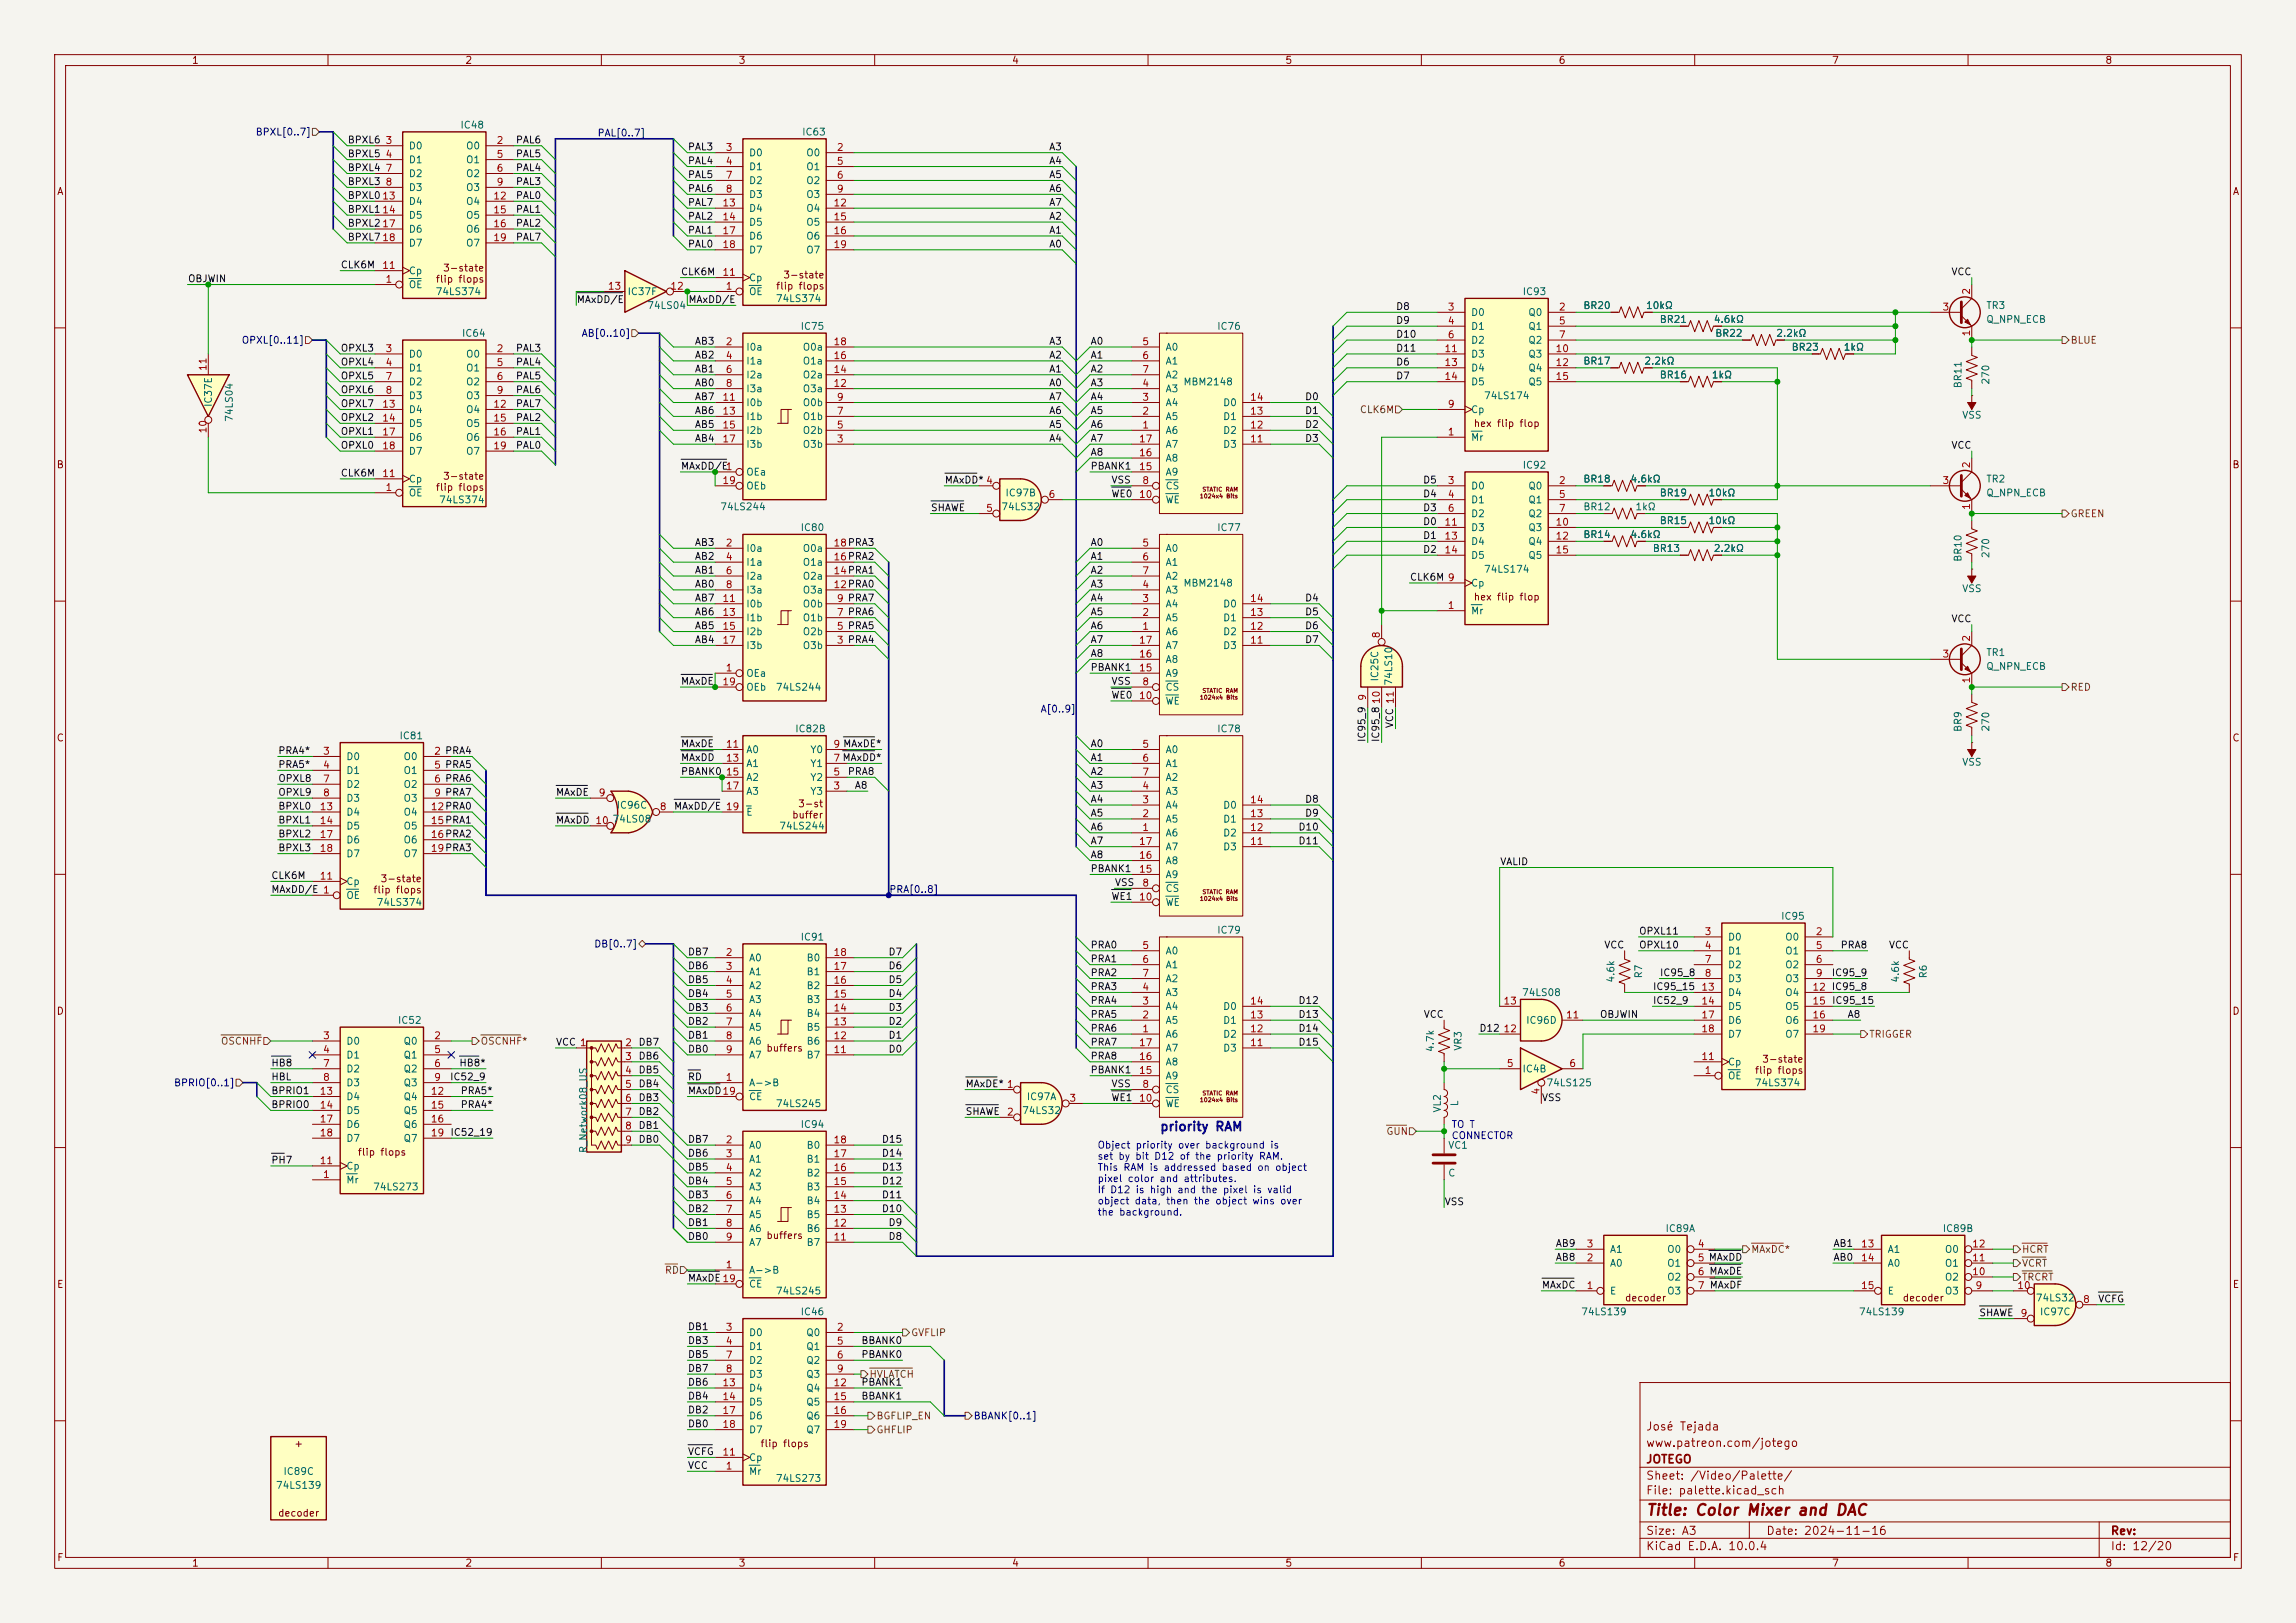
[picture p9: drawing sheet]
<svg xmlns="http://www.w3.org/2000/svg" width="420mm" height="297mm" viewBox="0 0 420 297" stroke-linecap="round" stroke-linejoin="round" font-family="sans-serif">
<defs><g id="words">
<text font-size="2" fill="#840000" x="301" y="277.8">Title: Color Mixer and DAC</text>
<text font-size="1.7" fill="#0000c2" x="212.1" y="207.4">priority RAM</text>
<g font-size="1.5" fill="#840000">
<text x="301" y="262.1">José Tejada</text>
<text x="301" y="268.1">JOTEGO</text>
<text x="301" y="265.1">www.patreon.com/jotego</text>
<text x="301" y="273.8">File: palette.kicad_sch</text>
<text x="301" y="271.1">Sheet: /Video/Palette/</text>
<text x="301" y="281.2">Size: A3</text>
<text x="323" y="281.2">Date: 2024-11-16</text>
<text x="386" y="281.2">Rev:</text>
<text x="301" y="284">KiCad E.D.A. 10.0.4</text>
<text x="386" y="284">Id: 12/20</text>
</g>
<g font-size="1.3" fill="#840000">
<text x="35" y="12">1</text>
<text x="85" y="12">2</text>
<text x="135" y="12">3</text>
<text x="185" y="12">4</text>
<text x="235" y="12">5</text>
<text x="285" y="12">6</text>
<text x="335" y="12">7</text>
<text x="385" y="12">8</text>
<text x="10.3" y="36">A</text>
<text x="408.3" y="36">A</text>
<text x="79.6" y="52">flip flops</text>
<text x="80.9" y="50">3-state</text>
<text x="141.8" y="53.3">flip flops</text>
<text x="143.2" y="51.3">3-state</text>
<text x="269.5" y="78.4">hex flip flop</text>
<text x="10.3" y="86">B</text>
<text x="80.9" y="88.1">3-state</text>
<text x="408.2" y="86">B</text>
<text x="79.6" y="90.1">flip flops</text>
<text x="269.5" y="110.2">hex flip flop</text>
<text x="10.3" y="136">C</text>
<text x="408.2" y="136">C</text>
<text x="145.9" y="148">3-st</text>
<text x="144.8" y="150.1">buffer</text>
<text x="69.5" y="161.7">3-state</text>
<text x="68.2" y="163.8">flip flops</text>
<text x="10.3" y="186">D</text>
<text x="408.2" y="186">D</text>
<text x="140.1" y="192.7">buffers</text>
<text x="320.9" y="196.8">flip flops</text>
<text x="322.2" y="194.8">3-state</text>
<text x="65.3" y="211.8">flip flops</text>
<text x="140.1" y="227">buffers</text>
<text x="10.3" y="236">E</text>
<text x="297.1" y="238.5">decoder</text>
<text x="347.9" y="238.5">decoder</text>
<text x="408.3" y="236">E</text>
<text x="53.7" y="265.1">+</text>
<text x="139" y="265.1">flip flops</text>
<text x="50.8" y="277.8">decoder</text>
<text x="10.3" y="286">F</text>
<text x="35" y="287">1</text>
<text x="85" y="287">2</text>
<text x="135" y="287">3</text>
<text x="185" y="287">4</text>
<text x="235" y="287">5</text>
<text x="285" y="287">6</text>
<text x="335" y="287">7</text>
<text x="385" y="287">8</text>
<text x="408.3" y="286">F</text>
</g>
<g font-size="1.3" fill="#006464">
<text x="84.1" y="23.8">IC48</text>
<text x="74.7" y="27.6">D0</text>
<text x="85.1" y="27.6">O0</text>
<text x="136.9" y="28.9">D0</text>
<text x="146.6" y="25.1">IC63</text>
<text x="147.4" y="28.9">O0</text>
<text x="74.7" y="30.2">D1</text>
<text x="74.7" y="32.7">D2</text>
<text x="74.7" y="35.3">D3</text>
<text x="85.1" y="30.2">O1</text>
<text x="85.1" y="32.7">O2</text>
<text x="85.1" y="35.3">O3</text>
<text x="136.9" y="31.5">D1</text>
<text x="136.9" y="34">D2</text>
<text x="147.4" y="31.5">O1</text>
<text x="147.4" y="34">O2</text>
<text x="74.7" y="37.8">D4</text>
<text x="74.7" y="40.3">D5</text>
<text x="85.1" y="37.8">O4</text>
<text x="85.1" y="40.3">O5</text>
<text x="136.9" y="36.5">D3</text>
<text x="136.9" y="39.1">D4</text>
<text x="136.9" y="41.6">D5</text>
<text x="147.4" y="36.5">O3</text>
<text x="147.4" y="39.1">O4</text>
<text x="147.4" y="41.6">O5</text>
<text x="74.7" y="42.9">D6</text>
<text x="74.7" y="45.4">D7</text>
<text x="85.1" y="42.9">O6</text>
<text x="85.1" y="45.4">O7</text>
<text x="136.9" y="44.2">D6</text>
<text x="136.9" y="46.7">D7</text>
<text x="147.4" y="44.2">O6</text>
<text x="147.4" y="46.7">O7</text>
<text x="74.7" y="53">OE</text>
<text x="74.7" y="50.5">Cp</text>
<text x="136.9" y="51.8">Cp</text>
<text x="79.6" y="54.3">74LS374</text>
<text x="114.7" y="54.3">IC37F</text>
<text x="118.3" y="56.9">74LS04</text>
<text x="136.9" y="54.3">OE</text>
<text x="141.8" y="55.6">74LS374</text>
<text x="269" y="58.1">D0</text>
<text x="278.4" y="54.3">IC93</text>
<text x="279.5" y="58.1">Q0</text>
<text x="289.5" y="56.9">BR20</text>
<text x="301" y="56.9">10kΩ</text>
<text x="303.5" y="59.4">BR21</text>
<text x="313.4" y="59.4">4.6kΩ</text>
<text x="363.2" y="56.9">TR3</text>
<text x="363.2" y="59.4">Q_NPN_ECB</text>
<text x="74.7" y="65.7">D0</text>
<text x="84.4" y="61.9">IC64</text>
<text x="85.1" y="65.7">O0</text>
<text x="136.4" y="64.5">I0a</text>
<text x="146.3" y="60.7">IC75</text>
<text x="146.7" y="64.5">O0a</text>
<text x="213.1" y="64.5">A0</text>
<text x="222.5" y="60.7">IC76</text>
<text x="269" y="60.7">D1</text>
<text x="269" y="63.2">D2</text>
<text x="269" y="65.7">D3</text>
<text x="279.5" y="60.7">Q1</text>
<text x="279.5" y="63.2">Q2</text>
<text x="279.5" y="65.7">Q3</text>
<text x="313.6" y="61.9">BR22</text>
<text x="324.8" y="61.9">2.2kΩ</text>
<text x="327.6" y="64.5">BR23</text>
<text x="337.1" y="64.5">1kΩ</text>
<text x="74.7" y="68.3">D1</text>
<text x="74.7" y="70.8">D2</text>
<text x="85.1" y="68.3">O1</text>
<text x="85.1" y="70.8">O2</text>
<text x="136.4" y="67">I1a</text>
<text x="136.4" y="69.6">I2a</text>
<text x="146.7" y="69.6">O2a</text>
<text x="146.7" y="67">O1a</text>
<text x="213.1" y="67">A1</text>
<text x="213.1" y="69.6">A2</text>
<text x="216.4" y="70.8">MBM2148</text>
<text x="269" y="68.3">D4</text>
<text x="269" y="70.8">D5</text>
<text x="279.5" y="68.3">Q4</text>
<text x="279.5" y="70.8">Q5</text>
<text x="289.5" y="67">BR17</text>
<text x="300.7" y="67">2.2kΩ</text>
<text x="303.5" y="69.6">BR16</text>
<text x="313" y="69.6">1kΩ</text>
<text x="359.1" y="71.2" transform="rotate(-90 359.1 71.2)">BR11</text>
<text x="364.2" y="70.5" transform="rotate(-90 364.2 70.5)">270</text>
<text x="39.1" y="74.6" transform="rotate(-90 39.1 74.6)">IC37E</text>
<text x="42.9" y="77.3" transform="rotate(-90 42.9 77.3)">74LS04</text>
<text x="74.7" y="73.4">D3</text>
<text x="74.7" y="75.9">D4</text>
<text x="85.1" y="73.4">O3</text>
<text x="85.1" y="75.9">O4</text>
<text x="136.4" y="72.1">I3a</text>
<text x="136.4" y="74.6">I0b</text>
<text x="136.4" y="77.2">I1b</text>
<text x="146.7" y="77.2">O1b</text>
<text x="146.7" y="74.6">O0b</text>
<text x="146.7" y="72.1">O3a</text>
<text x="213.1" y="77.2">A5</text>
<text x="213.1" y="74.6">A4</text>
<text x="213.1" y="72.1">A3</text>
<text x="223.6" y="77.2">D1</text>
<text x="223.6" y="74.6">D0</text>
<text x="269" y="75.9">Cp</text>
<text x="271.3" y="73.4">74LS174</text>
<text x="358.8" y="76.9">VSS</text>
<text x="74.7" y="78.4">D5</text>
<text x="74.7" y="81">D6</text>
<text x="74.7" y="83.5">D7</text>
<text x="85.1" y="78.4">O5</text>
<text x="85.1" y="81">O6</text>
<text x="85.1" y="83.5">O7</text>
<text x="136.4" y="79.7">I2b</text>
<text x="136.4" y="82.3">I3b</text>
<text x="146.7" y="82.3">O3b</text>
<text x="146.7" y="79.7">O2b</text>
<text x="213.1" y="79.7">A6</text>
<text x="213.1" y="82.3">A7</text>
<text x="223.6" y="82.3">D3</text>
<text x="223.6" y="79.7">D2</text>
<text x="269" y="81">Mr</text>
<text x="74.7" y="88.6">Cp</text>
<text x="136.4" y="87.3">OEa</text>
<text x="136.4" y="89.9">OEb</text>
<text x="213.1" y="89.9">CS</text>
<text x="213.1" y="87.3">A9</text>
<text x="213.1" y="84.8">A8</text>
<text x="269" y="89.9">D0</text>
<text x="278.4" y="86.1">IC92</text>
<text x="279.5" y="89.9">Q0</text>
<text x="289.5" y="88.6">BR18</text>
<text x="298.1" y="88.6">4.6kΩ</text>
<text x="363.2" y="88.6">TR2</text>
<text x="74.7" y="91.1">OE</text>
<text x="80.2" y="92.4">74LS374</text>
<text x="131.6" y="93.7">74LS244</text>
<text x="183.1" y="93.7">74LS32</text>
<text x="183.8" y="91.1">IC97B</text>
<text x="213.1" y="92.4">WE</text>
<text x="269" y="92.4">D1</text>
<text x="269" y="95">D2</text>
<text x="279.5" y="92.4">Q1</text>
<text x="279.5" y="95">Q2</text>
<text x="289.5" y="93.7">BR12</text>
<text x="299" y="93.7">1kΩ</text>
<text x="303.5" y="91.1">BR19</text>
<text x="312.4" y="91.1">10kΩ</text>
<text x="363.2" y="91.1">Q_NPN_ECB</text>
<text x="136.4" y="101.3">I0a</text>
<text x="146.3" y="97.5">IC80</text>
<text x="146.7" y="101.3">O0a</text>
<text x="213.1" y="101.3">A0</text>
<text x="222.5" y="97.5">IC77</text>
<text x="269" y="97.5">D3</text>
<text x="269" y="100">D4</text>
<text x="279.5" y="97.5">Q3</text>
<text x="279.5" y="100">Q4</text>
<text x="289.5" y="98.8">BR14</text>
<text x="298.1" y="98.8">4.6kΩ</text>
<text x="302.2" y="101.3">BR13</text>
<text x="303.5" y="96.2">BR15</text>
<text x="312.4" y="96.2">10kΩ</text>
<text x="313.4" y="101.3">2.2kΩ</text>
<text x="136.4" y="103.8">I1a</text>
<text x="136.4" y="106.4">I2a</text>
<text x="146.7" y="106.4">O2a</text>
<text x="146.7" y="103.8">O1a</text>
<text x="213.1" y="103.8">A1</text>
<text x="213.1" y="106.4">A2</text>
<text x="216.4" y="107.7">MBM2148</text>
<text x="269" y="107.7">Cp</text>
<text x="269" y="102.6">D5</text>
<text x="271.3" y="105.1">74LS174</text>
<text x="279.5" y="102.6">Q5</text>
<text x="359.1" y="102.9" transform="rotate(-90 359.1 102.9)">BR10</text>
<text x="364.2" y="102.2" transform="rotate(-90 364.2 102.2)">270</text>
<text x="136.4" y="108.9">I3a</text>
<text x="136.4" y="111.5">I0b</text>
<text x="146.7" y="111.5">O0b</text>
<text x="146.7" y="108.9">O3a</text>
<text x="213.1" y="111.5">A4</text>
<text x="213.1" y="108.9">A3</text>
<text x="223.6" y="111.5">D0</text>
<text x="269" y="112.7">Mr</text>
<text x="358.8" y="108.7">VSS</text>
<text x="136.4" y="114">I1b</text>
<text x="136.4" y="116.5">I2b</text>
<text x="136.4" y="119.1">I3b</text>
<text x="146.7" y="119.1">O3b</text>
<text x="146.7" y="116.5">O2b</text>
<text x="146.7" y="114">O1b</text>
<text x="213.1" y="116.5">A6</text>
<text x="213.1" y="114">A5</text>
<text x="213.1" y="119.1">A7</text>
<text x="223.6" y="119.1">D3</text>
<text x="223.6" y="116.5">D2</text>
<text x="223.6" y="114">D1</text>
<text x="136.4" y="124.2">OEa</text>
<text x="213.1" y="124.2">A9</text>
<text x="213.1" y="121.6">A8</text>
<text x="252.4" y="124.8" transform="rotate(-90 252.4 124.8)">IC25C</text>
<text x="255" y="125.6" transform="rotate(-90 255 125.6)">74LS10</text>
<text x="363.2" y="120.4">TR1</text>
<text x="363.2" y="122.9">Q_NPN_ECB</text>
<text x="136.4" y="126.7">OEb</text>
<text x="141.8" y="126.7">74LS244</text>
<text x="213.1" y="126.7">CS</text>
<text x="213.1" y="129.2">WE</text>
<text x="73" y="135.6">IC81</text>
<text x="145.4" y="134.3">IC82B</text>
<text x="222.5" y="134.3">IC78</text>
<text x="359.1" y="134.1" transform="rotate(-90 359.1 134.1)">BR9</text>
<text x="364.2" y="134" transform="rotate(-90 364.2 134)">270</text>
<text x="63.2" y="139.4">D0</text>
<text x="63.2" y="141.9">D1</text>
<text x="73.7" y="139.4">O0</text>
<text x="73.7" y="141.9">O1</text>
<text x="136.4" y="138.1">A0</text>
<text x="136.4" y="140.7">A1</text>
<text x="136.4" y="143.2">A2</text>
<text x="148.1" y="143.2">Y2</text>
<text x="148.1" y="140.7">Y1</text>
<text x="148.1" y="138.1">Y0</text>
<text x="213.1" y="138.1">A0</text>
<text x="213.1" y="140.7">A1</text>
<text x="213.1" y="143.2">A2</text>
<text x="358.8" y="140.4">VSS</text>
<text x="63.2" y="144.5">D2</text>
<text x="63.2" y="147">D3</text>
<text x="63.2" y="149.6">D4</text>
<text x="73.7" y="144.5">O2</text>
<text x="73.7" y="147">O3</text>
<text x="73.7" y="149.6">O4</text>
<text x="112.7" y="148.3">IC96C</text>
<text x="136.4" y="145.8">A3</text>
<text x="136.4" y="149.6">E</text>
<text x="148.1" y="145.8">Y3</text>
<text x="213.1" y="148.3">A4</text>
<text x="213.1" y="145.8">A3</text>
<text x="223.6" y="148.3">D0</text>
<text x="63.2" y="152.1">D5</text>
<text x="63.2" y="154.6">D6</text>
<text x="73.7" y="152.1">O5</text>
<text x="73.7" y="154.6">O6</text>
<text x="111.9" y="150.8">74LS08</text>
<text x="142.4" y="152.1">74LS244</text>
<text x="213.1" y="153.4">A6</text>
<text x="213.1" y="150.8">A5</text>
<text x="213.1" y="155.9">A7</text>
<text x="223.6" y="155.9">D3</text>
<text x="223.6" y="153.4">D2</text>
<text x="223.6" y="150.8">D1</text>
<text x="63.2" y="157.2">D7</text>
<text x="73.7" y="157.2">O7</text>
<text x="213.1" y="161">A9</text>
<text x="213.1" y="158.5">A8</text>
<text x="63.2" y="164.8">OE</text>
<text x="63.2" y="162.3">Cp</text>
<text x="68.8" y="166.1">74LS374</text>
<text x="213.1" y="163.5">CS</text>
<text x="213.1" y="166.1">WE</text>
<text x="146.3" y="172.4">IC91</text>
<text x="222.5" y="171.2">IC79</text>
<text x="316" y="172.4">D0</text>
<text x="325.7" y="168.6">IC95</text>
<text x="326.4" y="172.4">O0</text>
<text x="136.9" y="176.2">A0</text>
<text x="136.9" y="178.8">A1</text>
<text x="147.4" y="178.8">B1</text>
<text x="147.4" y="176.2">B0</text>
<text x="213.1" y="175">A0</text>
<text x="213.1" y="177.5">A1</text>
<text x="295.6" y="179.9" transform="rotate(-90 295.6 179.9)">4.6k</text>
<text x="300.7" y="179.1" transform="rotate(-90 300.7 179.1)">R7</text>
<text x="316" y="175">D1</text>
<text x="316" y="177.5">D2</text>
<text x="326.4" y="175">O1</text>
<text x="326.4" y="177.5">O2</text>
<text x="347.7" y="179.9" transform="rotate(-90 347.7 179.9)">4.6k</text>
<text x="352.8" y="179.1" transform="rotate(-90 352.8 179.1)">R6</text>
<text x="136.9" y="181.3">A2</text>
<text x="136.9" y="183.9">A3</text>
<text x="147.4" y="183.9">B3</text>
<text x="147.4" y="181.3">B2</text>
<text x="213.1" y="185.1">A4</text>
<text x="213.1" y="182.6">A3</text>
<text x="213.1" y="180">A2</text>
<text x="223.6" y="185.1">D0</text>
<text x="278.3" y="182.6">74LS08</text>
<text x="316" y="180">D3</text>
<text x="316" y="182.6">D4</text>
<text x="316" y="185.1">D5</text>
<text x="326.4" y="180">O3</text>
<text x="326.4" y="182.6">O4</text>
<text x="326.4" y="185.1">O5</text>
<text x="63.2" y="191.5">D0</text>
<text x="72.7" y="187.7">IC52</text>
<text x="73.7" y="191.5">Q0</text>
<text x="136.9" y="186.4">A4</text>
<text x="136.9" y="188.9">A5</text>
<text x="136.9" y="191.5">A6</text>
<text x="147.4" y="191.5">B6</text>
<text x="147.4" y="188.9">B5</text>
<text x="147.4" y="186.4">B4</text>
<text x="213.1" y="190.2">A6</text>
<text x="213.1" y="187.7">A5</text>
<text x="223.6" y="190.2">D2</text>
<text x="223.6" y="187.7">D1</text>
<text x="279.1" y="187.7">IC96D</text>
<text x="316" y="187.7">D6</text>
<text x="316" y="190.2">D7</text>
<text x="326.4" y="187.7">O6</text>
<text x="326.4" y="190.2">O7</text>
<text x="63.2" y="194">D1</text>
<text x="63.2" y="196.6">D2</text>
<text x="73.7" y="194">Q1</text>
<text x="73.7" y="196.6">Q2</text>
<text x="136.9" y="194">A7</text>
<text x="147.4" y="194">B7</text>
<text x="213.1" y="197.8">A9</text>
<text x="213.1" y="195.3">A8</text>
<text x="213.1" y="192.7">A7</text>
<text x="223.6" y="192.7">D3</text>
<text x="262.6" y="192.6" transform="rotate(-90 262.6 192.6)">4.7k</text>
<text x="267.7" y="192.4" transform="rotate(-90 267.7 192.4)">VR3</text>
<text x="278.4" y="196.6">IC4B</text>
<text x="316" y="197.8">OE</text>
<text x="316" y="195.3">Cp</text>
<text x="63.2" y="199.1">D3</text>
<text x="63.2" y="201.6">D4</text>
<text x="73.7" y="199.1">Q3</text>
<text x="73.7" y="201.6">Q4</text>
<text x="136.9" y="199.1">A-&gt;B</text>
<text x="136.9" y="201.6">CE</text>
<text x="141.8" y="202.9">74LS245</text>
<text x="187.7" y="201.6">IC97A</text>
<text x="213.1" y="200.4">CS</text>
<text x="213.1" y="202.9">WE</text>
<text x="263.9" y="203.7" transform="rotate(-90 263.9 203.7)">VL2</text>
<text x="267" y="202.5" transform="rotate(-90 267 202.5)">L</text>
<text x="282.8" y="199.1">74LS125</text>
<text x="320.9" y="199.1">74LS374</text>
<text x="63.2" y="204.2">D5</text>
<text x="63.2" y="206.7">D6</text>
<text x="63.2" y="209.3">D7</text>
<text x="73.7" y="204.2">Q5</text>
<text x="73.7" y="206.7">Q6</text>
<text x="73.7" y="209.3">Q7</text>
<text x="146.3" y="206.7">IC94</text>
<text x="186.9" y="204.2">74LS32</text>
<text x="63.2" y="214.3">Cp</text>
<text x="107.7" y="211.1" transform="rotate(-90 107.7 211.1)">R_Network08_US</text>
<text x="136.9" y="210.5">A0</text>
<text x="136.9" y="213.1">A1</text>
<text x="136.9" y="215.6">A2</text>
<text x="147.4" y="215.6">B2</text>
<text x="147.4" y="213.1">B1</text>
<text x="147.4" y="210.5">B0</text>
<text x="264.8" y="210.5">VC1</text>
<text x="264.8" y="215.6">C</text>
<text x="63.2" y="216.9">Mr</text>
<text x="68.1" y="218.1">74LS273</text>
<text x="136.9" y="218.1">A3</text>
<text x="136.9" y="220.7">A4</text>
<text x="147.4" y="220.7">B4</text>
<text x="147.4" y="218.1">B3</text>
<text x="136.9" y="223.2">A5</text>
<text x="136.9" y="225.8">A6</text>
<text x="147.4" y="225.8">B6</text>
<text x="147.4" y="223.2">B5</text>
<text x="304.5" y="225.8">IC89A</text>
<text x="355.3" y="225.8">IC89B</text>
<text x="136.9" y="233.4">A-&gt;B</text>
<text x="136.9" y="228.3">A7</text>
<text x="147.4" y="228.3">B7</text>
<text x="294.4" y="232.1">A0</text>
<text x="294.4" y="229.6">A1</text>
<text x="304.9" y="229.6">O0</text>
<text x="304.9" y="232.1">O1</text>
<text x="345.2" y="229.6">A1</text>
<text x="345.2" y="232.1">A0</text>
<text x="355.7" y="232.1">O1</text>
<text x="355.7" y="229.6">O0</text>
<text x="136.9" y="235.9">CE</text>
<text x="141.8" y="237.2">74LS245</text>
<text x="294.4" y="237.2">E</text>
<text x="304.9" y="234.7">O2</text>
<text x="304.9" y="237.2">O3</text>
<text x="345.2" y="237.2">E</text>
<text x="355.7" y="237.2">O3</text>
<text x="355.7" y="234.7">O2</text>
<text x="372.3" y="238.5">74LS32</text>
<text x="136.9" y="244.8">D0</text>
<text x="146.3" y="241">IC46</text>
<text x="147.4" y="244.8">Q0</text>
<text x="289.1" y="241">74LS139</text>
<text x="339.9" y="241">74LS139</text>
<text x="373" y="241">IC97C</text>
<text x="136.9" y="247.4">D1</text>
<text x="136.9" y="249.9">D2</text>
<text x="147.4" y="247.4">Q1</text>
<text x="147.4" y="249.9">Q2</text>
<text x="136.9" y="252.4">D3</text>
<text x="136.9" y="255">D4</text>
<text x="136.9" y="257.5">D5</text>
<text x="147.4" y="252.4">Q3</text>
<text x="147.4" y="255">Q4</text>
<text x="147.4" y="257.5">Q5</text>
<text x="136.9" y="260.1">D6</text>
<text x="136.9" y="262.6">D7</text>
<text x="147.4" y="260.1">Q6</text>
<text x="147.4" y="262.6">Q7</text>
<text x="136.9" y="267.7">Cp</text>
<text x="50.4" y="272.8">74LS139</text>
<text x="51.7" y="270.2">IC89C</text>
<text x="136.9" y="270.2">Mr</text>
<text x="141.8" y="271.5">74LS273</text>
</g>
<g font-size="1.3" fill="#000084">
<text x="46.7" y="25.1">BPXL[0..7]</text>
<text x="109.2" y="25.3">PAL[0..7]</text>
<text x="44.1" y="63.2">OPXL[0..11]</text>
<text x="106.3" y="61.9">AB[0..10]</text>
<text x="190.2" y="130.7">A[0..9]</text>
<text x="162.6" y="163.7">PRA[0..8]</text>
<text x="108.6" y="173.7">DB[0..7]</text>
<text x="31.7" y="199.1">BPRIO[0..1]</text>
<text x="178" y="260.1">BBANK[0..1]</text>
</g>
<g font-size="1.3" fill="#0f0f0f">
<text x="63.5" y="26.5">BPXL6</text>
<text x="63.5" y="29.1">BPXL5</text>
<text x="94.3" y="26.5">PAL6</text>
<text x="94.3" y="29.1">PAL5</text>
<text x="125.7" y="27.8">PAL3</text>
<text x="191.8" y="27.8">A3</text>
<text x="63.5" y="31.6">BPXL4</text>
<text x="63.5" y="34.2">BPXL3</text>
<text x="94.3" y="34.2">PAL3</text>
<text x="94.3" y="31.6">PAL4</text>
<text x="125.7" y="32.9">PAL5</text>
<text x="125.7" y="30.4">PAL4</text>
<text x="125.7" y="35.4">PAL6</text>
<text x="191.8" y="32.9">A5</text>
<text x="191.8" y="30.4">A4</text>
<text x="191.8" y="35.4">A6</text>
<text x="63.5" y="39.2">BPXL114</text>
<text x="63.5" y="36.7">BPXL013</text>
<text x="63.5" y="41.8">BPXL217</text>
<text x="94.3" y="39.2">PAL1</text>
<text x="94.3" y="41.8">PAL2</text>
<text x="94.3" y="36.7">PAL0</text>
<text x="125.7" y="38">PAL7</text>
<text x="125.7" y="40.5">PAL2</text>
<text x="191.8" y="40.5">A2</text>
<text x="191.8" y="38">A7</text>
<text x="63.5" y="44.3">BPXL718</text>
<text x="94.3" y="44.3">PAL7</text>
<text x="125.7" y="45.6">PAL0</text>
<text x="125.7" y="43.1">PAL1</text>
<text x="191.8" y="45.6">A0</text>
<text x="191.8" y="43.1">A1</text>
<text x="34.3" y="51.9">OBJWIN</text>
<text x="62.2" y="49.4">CLK6M</text>
<text x="124.5" y="50.7">CLK6M</text>
<text x="356.8" y="50.7">VCC</text>
<text x="105.4" y="55.8">MAxDD/E</text>
<text x="125.8" y="55.8">MAxDD/E</text>
<text x="255.3" y="57">D8</text>
<text x="255.3" y="59.6">D9</text>
<text x="62.2" y="64.6">OPXL3</text>
<text x="94.3" y="64.6">PAL3</text>
<text x="127" y="65.9">AB2</text>
<text x="127" y="63.4">AB3</text>
<text x="191.8" y="63.4">A3</text>
<text x="191.8" y="65.9">A2</text>
<text x="199.4" y="65.9">A1</text>
<text x="199.4" y="63.4">A0</text>
<text x="255.3" y="62.1">D10</text>
<text x="255.3" y="64.6">D11</text>
<text x="62.2" y="69.7">OPXL5</text>
<text x="62.2" y="67.2">OPXL4</text>
<text x="94.3" y="69.7">PAL5</text>
<text x="94.3" y="67.2">PAL4</text>
<text x="127" y="68.5">AB1</text>
<text x="127" y="71">AB0</text>
<text x="191.8" y="68.5">A1</text>
<text x="191.8" y="71">A0</text>
<text x="199.4" y="68.5">A2</text>
<text x="199.4" y="71">A3</text>
<text x="255.3" y="67.2">D6</text>
<text x="255.3" y="69.7">D7</text>
<text x="62.2" y="74.8">OPXL7</text>
<text x="62.2" y="72.3">OPXL6</text>
<text x="62.2" y="77.3">OPXL2</text>
<text x="94.3" y="72.3">PAL6</text>
<text x="94.3" y="74.8">PAL7</text>
<text x="94.3" y="77.3">PAL2</text>
<text x="127" y="76.1">AB6</text>
<text x="127" y="73.5">AB7</text>
<text x="191.8" y="73.5">A7</text>
<text x="191.8" y="76.1">A6</text>
<text x="199.4" y="76.1">A5</text>
<text x="199.4" y="73.5">A4</text>
<text x="238.6" y="73.5">D0</text>
<text x="238.6" y="76.1">D1</text>
<text x="62.2" y="82.4">OPXL0</text>
<text x="62.2" y="79.9">OPXL1</text>
<text x="94.3" y="79.9">PAL1</text>
<text x="94.3" y="82.4">PAL0</text>
<text x="127" y="81.2">AB4</text>
<text x="127" y="78.6">AB5</text>
<text x="191.8" y="78.6">A5</text>
<text x="191.8" y="81.2">A4</text>
<text x="199.4" y="78.6">A6</text>
<text x="199.4" y="83.7">A8</text>
<text x="199.4" y="81.2">A7</text>
<text x="238.6" y="78.6">D2</text>
<text x="238.6" y="81.2">D3</text>
<text x="356.8" y="82.4">VCC</text>
<text x="62.2" y="87.5">CLK6M</text>
<text x="124.5" y="86.2">MAxDD/E</text>
<text x="172.7" y="88.8">MAxDD* 4</text>
<text x="199.4" y="86.2">PBANK1</text>
<text x="203.2" y="88.8">VSS</text>
<text x="260.2" y="88.8">D5</text>
<text x="170.2" y="93.9">SHAWE</text>
<text x="203.2" y="91.3">WE0</text>
<text x="260.2" y="91.3">D4</text>
<text x="260.2" y="93.9">D3</text>
<text x="127" y="100.2">AB3</text>
<text x="199.4" y="100.2">A0</text>
<text x="260.2" y="101.5">D2</text>
<text x="260.2" y="98.9">D1</text>
<text x="260.2" y="96.4">D0</text>
<text x="127" y="105.3">AB1</text>
<text x="127" y="107.8">AB0</text>
<text x="127" y="102.7">AB2</text>
<text x="199.4" y="105.3">A2</text>
<text x="199.4" y="107.8">A3</text>
<text x="199.4" y="102.7">A1</text>
<text x="257.8" y="106.6">CLK6M 9</text>
<text x="127" y="110.4">AB7</text>
<text x="127" y="112.9">AB6</text>
<text x="199.4" y="110.4">A4</text>
<text x="199.4" y="112.9">A5</text>
<text x="238.6" y="112.9">D5</text>
<text x="238.6" y="110.4">D4</text>
<text x="127" y="118">AB4</text>
<text x="127" y="115.4">AB5</text>
<text x="199.4" y="115.4">A6</text>
<text x="199.4" y="118">A7</text>
<text x="238.6" y="115.4">D6</text>
<text x="238.6" y="118">D7</text>
<text x="356.8" y="114.2">VCC</text>
<text x="124.5" y="125.6">MAxDE</text>
<text x="199.4" y="120.5">A8</text>
<text x="199.4" y="123.1">PBANK1</text>
<text x="203.2" y="125.6">VSS</text>
<text x="203.2" y="128.1">WE0</text>
<text x="124.5" y="137">MAxDE</text>
<text x="199.4" y="137">A0</text>
<text x="250.1" y="135.9" transform="rotate(-90 250.1 135.9)">IC95_9</text>
<text x="252.6" y="135.9" transform="rotate(-90 252.6 135.9)">IC95_8</text>
<text x="255.1" y="133.3" transform="rotate(-90 255.1 133.3)">VCC 11</text>
<text x="50.8" y="143.4">OPXL8</text>
<text x="50.8" y="140.8">PRA5*</text>
<text x="50.8" y="138.3">PRA4*</text>
<text x="124.5" y="139.6">MAxDD</text>
<text x="124.5" y="142.1">PBANK0</text>
<text x="155" y="142.1">PRA8</text>
<text x="199.4" y="142.1">A2</text>
<text x="199.4" y="139.6">A1</text>
<text x="50.8" y="148.5">BPXL0</text>
<text x="50.8" y="145.9">OPXL9</text>
<text x="101.6" y="145.9">MAxDE</text>
<text x="123.2" y="148.5">MAxDD/E 19</text>
<text x="156.2" y="144.7">A8</text>
<text x="199.4" y="144.7">A3</text>
<text x="199.4" y="147.2">A4</text>
<text x="199.4" y="149.7">A5</text>
<text x="238.6" y="149.7">D9</text>
<text x="238.6" y="147.2">D8</text>
<text x="50.8" y="153.5">BPXL2</text>
<text x="50.8" y="151">BPXL1</text>
<text x="101.6" y="151">MAxDD 10</text>
<text x="199.4" y="152.3">A6</text>
<text x="199.4" y="154.8">A7</text>
<text x="237.4" y="152.3">D10</text>
<text x="237.4" y="154.8">D11</text>
<text x="49.5" y="161.2">CLK6M</text>
<text x="50.8" y="156.1">BPXL3</text>
<text x="199.4" y="159.9">PBANK1</text>
<text x="199.4" y="157.4">A8</text>
<text x="274.3" y="158.6">VALID</text>
<text x="49.5" y="163.7">MAxDD/E 1</text>
<text x="203.2" y="165">WE1</text>
<text x="203.8" y="162.4">VSS</text>
<text x="199.4" y="173.9">PRA0</text>
<text x="293.3" y="173.9">VCC</text>
<text x="299.7" y="173.9">OPXL10</text>
<text x="299.7" y="171.3">OPXL11</text>
<text x="336.6" y="173.9">PRA8</text>
<text x="345.4" y="173.9">VCC</text>
<text x="125.7" y="175.1">DB7</text>
<text x="125.7" y="177.7">DB6</text>
<text x="162.4" y="177.7">D6</text>
<text x="162.4" y="175.1">D7</text>
<text x="199.4" y="176.4">PRA1</text>
<text x="199.4" y="178.9">PRA2</text>
<text x="303.5" y="178.9">IC95_8</text>
<text x="335" y="178.9">IC95_9</text>
<text x="125.7" y="185.3">DB3</text>
<text x="125.7" y="180.2">DB5</text>
<text x="125.7" y="182.8">DB4</text>
<text x="162.4" y="180.2">D5</text>
<text x="162.4" y="182.8">D4</text>
<text x="162.4" y="185.3">D3</text>
<text x="199.4" y="184">PRA4</text>
<text x="199.4" y="181.5">PRA3</text>
<text x="237.4" y="184">D12</text>
<text x="302.3" y="181.5">IC95_15</text>
<text x="302.3" y="184">IC52_9</text>
<text x="335" y="181.5">IC95_8</text>
<text x="335" y="184">IC95_15</text>
<text x="101.6" y="191.6">VCC 1</text>
<text x="116.7" y="191.6">DB7</text>
<text x="125.7" y="190.4">DB1</text>
<text x="125.7" y="187.8">DB2</text>
<text x="162.4" y="190.4">D1</text>
<text x="162.4" y="187.8">D2</text>
<text x="199.4" y="186.6">PRA5</text>
<text x="199.4" y="189.1">PRA6</text>
<text x="199.4" y="191.6">PRA7</text>
<text x="237.4" y="186.6">D13</text>
<text x="237.4" y="189.1">D14</text>
<text x="237.4" y="191.6">D15</text>
<text x="260.3" y="186.6">VCC</text>
<text x="270.5" y="189.1">D12</text>
<text x="292.6" y="186.6">OBJWIN</text>
<text x="337.9" y="186.6">A8</text>
<text x="49.5" y="198">HBL</text>
<text x="49.5" y="195.5">HB8</text>
<text x="82.2" y="198">IC52_9</text>
<text x="83.9" y="195.5">HB8*</text>
<text x="116.7" y="196.7">DB5</text>
<text x="116.7" y="194.2">DB6</text>
<text x="125.7" y="198">RD</text>
<text x="125.7" y="192.9">DB0</text>
<text x="162.4" y="192.9">D0</text>
<text x="199.4" y="196.7">PBANK1</text>
<text x="199.4" y="194.2">PRA8</text>
<text x="49.5" y="200.5">BPRIO1</text>
<text x="49.5" y="203.1">BPRIO0</text>
<text x="84.2" y="203.1">PRA4*</text>
<text x="84.2" y="200.5">PRA5*</text>
<text x="116.7" y="199.3">DB4</text>
<text x="116.7" y="201.8">DB3</text>
<text x="125.7" y="200.5">MAxDD19</text>
<text x="176.5" y="199.3">MAxDE* 1</text>
<text x="203.2" y="199.3">VSS</text>
<text x="203.2" y="201.8">WE1</text>
<text x="281.9" y="201.8">VSS</text>
<text x="82.3" y="208.2">IC52_19</text>
<text x="116.7" y="204.3">DB2</text>
<text x="116.7" y="206.9">DB1</text>
<text x="116.7" y="209.4">DB0</text>
<text x="125.7" y="209.4">DB7</text>
<text x="161.2" y="209.4">D15</text>
<text x="176.5" y="204.3">SHAWE</text>
<text x="49.5" y="213.2">PH7</text>
<text x="125.7" y="214.5">DB5</text>
<text x="125.7" y="212">DB6</text>
<text x="161.2" y="214.5">D13</text>
<text x="161.2" y="212">D14</text>
<text x="125.7" y="217">DB4</text>
<text x="125.7" y="219.6">DB3</text>
<text x="161.2" y="219.6">D11</text>
<text x="161.2" y="217">D12</text>
<text x="264.2" y="220.9">VSS</text>
<text x="125.7" y="227.2">DB0</text>
<text x="125.7" y="224.7">DB1</text>
<text x="125.7" y="222.1">DB2</text>
<text x="161.2" y="222.1">D10</text>
<text x="162.4" y="227.2">D8</text>
<text x="162.4" y="224.7">D9</text>
<text x="284.5" y="231">AB8</text>
<text x="284.5" y="228.5">AB9</text>
<text x="335.3" y="228.5">AB1</text>
<text x="335.3" y="231">AB0</text>
<text x="125.7" y="234.8">MAxDE19</text>
<text x="281.9" y="236.1">MAxDC</text>
<text x="383.7" y="238.6">VCFG</text>
<text x="125.7" y="243.7">DB1</text>
<text x="361.9" y="241.2">SHAWE</text>
<text x="125.7" y="248.8">DB5</text>
<text x="125.7" y="251.3">DB7</text>
<text x="125.7" y="246.3">DB3</text>
<text x="157.5" y="246.3">BBANK0</text>
<text x="157.5" y="248.8">PBANK0</text>
<text x="125.7" y="256.4">DB4</text>
<text x="125.7" y="253.9">DB6</text>
<text x="157.5" y="253.9">PBANK1</text>
<text x="157.5" y="256.4">BBANK1</text>
<text x="125.7" y="261.5">DB0</text>
<text x="125.7" y="259">DB2</text>
<text x="125.7" y="266.6">VCFG</text>
<text x="125.7" y="269.1">VCC</text>
</g>
<g font-size="1.3" fill="#a90000">
<text x="70.4" y="26.6">3</text>
<text x="70.4" y="29.2">4</text>
<text x="90.7" y="26.6">2</text>
<text x="90.7" y="29.2">5</text>
<text x="132.6" y="27.9">3</text>
<text x="153" y="27.9">2</text>
<text x="70.4" y="31.7">7</text>
<text x="70.4" y="34.3">8</text>
<text x="90.7" y="31.7">6</text>
<text x="90.7" y="34.3">9</text>
<text x="132.6" y="30.5">4</text>
<text x="132.6" y="33">7</text>
<text x="132.6" y="35.5">8</text>
<text x="153" y="30.5">5</text>
<text x="153" y="33">6</text>
<text x="153" y="35.5">9</text>
<text x="90.1" y="36.8">12</text>
<text x="90.1" y="39.3">15</text>
<text x="90.1" y="41.9">16</text>
<text x="132" y="38.1">13</text>
<text x="132" y="40.6">14</text>
<text x="152.4" y="38.1">12</text>
<text x="152.4" y="40.6">15</text>
<text x="90.1" y="44.4">19</text>
<text x="132" y="43.2">17</text>
<text x="132" y="45.7">18</text>
<text x="152.4" y="43.2">16</text>
<text x="152.4" y="45.7">19</text>
<text x="69.8" y="49.5">11</text>
<text x="70.4" y="52">1</text>
<text x="111.1" y="53.3">13</text>
<text x="122.5" y="53.3">12</text>
<text x="132" y="50.8">11</text>
<text x="132.6" y="53.3">1</text>
<text x="264.7" y="57.1">3</text>
<text x="264.7" y="59.7">4</text>
<text x="285" y="57.1">2</text>
<text x="285" y="59.7">5</text>
<text x="355.2" y="57.1">3</text>
<text x="360.7" y="54" transform="rotate(-90 360.7 54)">2</text>
<text x="70.4" y="64.7">3</text>
<text x="90.7" y="64.7">2</text>
<text x="132.6" y="63.5">2</text>
<text x="152.4" y="63.5">18</text>
<text x="208.8" y="63.5">5</text>
<text x="264.1" y="64.7">11</text>
<text x="264.7" y="62.2">6</text>
<text x="284.4" y="64.7">10</text>
<text x="285" y="62.2">7</text>
<text x="360.7" y="61.7" transform="rotate(-90 360.7 61.7)">1</text>
<text x="38.1" y="68" transform="rotate(-90 38.1 68)">11</text>
<text x="70.4" y="67.3">4</text>
<text x="70.4" y="69.8">7</text>
<text x="90.7" y="67.3">5</text>
<text x="90.7" y="69.8">6</text>
<text x="132.6" y="66">4</text>
<text x="132.6" y="68.6">6</text>
<text x="132.6" y="71.1">8</text>
<text x="152.4" y="71.1">12</text>
<text x="152.4" y="68.6">14</text>
<text x="152.4" y="66">16</text>
<text x="208.8" y="71.1">4</text>
<text x="208.8" y="66">6</text>
<text x="208.8" y="68.6">7</text>
<text x="264.1" y="67.3">13</text>
<text x="264.1" y="69.8">14</text>
<text x="284.4" y="67.3">12</text>
<text x="284.4" y="69.8">15</text>
<text x="69.8" y="74.9">13</text>
<text x="69.8" y="77.4">14</text>
<text x="70.4" y="72.4">8</text>
<text x="90.1" y="74.9">12</text>
<text x="90.1" y="77.4">15</text>
<text x="90.7" y="72.4">9</text>
<text x="132" y="73.6">11</text>
<text x="132" y="76.2">13</text>
<text x="153" y="76.2">7</text>
<text x="153" y="73.6">9</text>
<text x="208.8" y="76.2">2</text>
<text x="208.8" y="73.6">3</text>
<text x="228.6" y="76.2">13</text>
<text x="228.6" y="73.6">14</text>
<text x="264.7" y="74.9">9</text>
<text x="38.1" y="79.4" transform="rotate(-90 38.1 79.4)">10</text>
<text x="69.8" y="80">17</text>
<text x="69.8" y="82.5">18</text>
<text x="90.1" y="80">16</text>
<text x="90.1" y="82.5">19</text>
<text x="132" y="78.7">15</text>
<text x="132" y="81.3">17</text>
<text x="153" y="81.3">3</text>
<text x="153" y="78.7">5</text>
<text x="208.2" y="83.8">16</text>
<text x="208.2" y="81.3">17</text>
<text x="208.8" y="78.7">1</text>
<text x="228.6" y="81.3">11</text>
<text x="228.6" y="78.7">12</text>
<text x="264.7" y="80">1</text>
<text x="69.8" y="87.6">11</text>
<text x="132" y="88.9">19</text>
<text x="132.6" y="86.3">1</text>
<text x="208.2" y="86.3">15</text>
<text x="208.8" y="88.9">8</text>
<text x="264.7" y="88.9">3</text>
<text x="285" y="88.9">2</text>
<text x="355.2" y="88.9">3</text>
<text x="360.7" y="85.8" transform="rotate(-90 360.7 85.8)">2</text>
<text x="70.4" y="90.1">1</text>
<text x="180.3" y="94">5</text>
<text x="191.7" y="91.4">6</text>
<text x="208.2" y="91.4">10</text>
<text x="264.7" y="91.4">4</text>
<text x="264.7" y="94">6</text>
<text x="285" y="91.4">5</text>
<text x="285" y="94">7</text>
<text x="360.7" y="93.4" transform="rotate(-90 360.7 93.4)">1</text>
<text x="132.6" y="100.3">2</text>
<text x="152.4" y="100.3">18PRA3</text>
<text x="208.8" y="100.3">5</text>
<text x="264.1" y="96.5">11</text>
<text x="264.1" y="99">13</text>
<text x="264.1" y="101.6">14</text>
<text x="284.4" y="96.5">10</text>
<text x="284.4" y="99">12</text>
<text x="284.4" y="101.6">15</text>
<text x="132.6" y="102.8">4</text>
<text x="132.6" y="105.4">6</text>
<text x="132.6" y="107.9">8</text>
<text x="152.4" y="107.9">12PRA0</text>
<text x="152.4" y="105.4">14PRA1</text>
<text x="152.4" y="102.8">16PRA2</text>
<text x="208.8" y="107.9">4</text>
<text x="208.8" y="102.8">6</text>
<text x="208.8" y="105.4">7</text>
<text x="132" y="110.5">11</text>
<text x="132" y="113">13</text>
<text x="153" y="113">7 PRA6</text>
<text x="153" y="110.5">9 PRA7</text>
<text x="208.8" y="113">2</text>
<text x="208.8" y="110.5">3</text>
<text x="228.6" y="113">13</text>
<text x="228.6" y="110.5">14</text>
<text x="264.7" y="111.7">1</text>
<text x="132" y="115.5">15</text>
<text x="132" y="118.1">17</text>
<text x="153" y="118.1">3 PRA4</text>
<text x="153" y="115.5">5 PRA5</text>
<text x="208.2" y="118.1">17</text>
<text x="208.8" y="115.5">1</text>
<text x="228.6" y="118.1">11</text>
<text x="228.6" y="115.5">12</text>
<text x="252.7" y="116.9" transform="rotate(-90 252.7 116.9)">8</text>
<text x="360.7" y="117.5" transform="rotate(-90 360.7 117.5)">2</text>
<text x="132" y="125.7">19</text>
<text x="132.6" y="123.2">1</text>
<text x="208.2" y="123.2">15</text>
<text x="208.2" y="120.6">16</text>
<text x="208.8" y="125.7">8</text>
<text x="355.2" y="120.6">3</text>
<text x="360.7" y="125.2" transform="rotate(-90 360.7 125.2)">1</text>
<text x="208.2" y="128.2">10</text>
<text x="250.2" y="128.3" transform="rotate(-90 250.2 128.3)">9</text>
<text x="252.7" y="128.9" transform="rotate(-90 252.7 128.9)">10</text>
<text x="132.7" y="137.1">11</text>
<text x="152.3" y="137.1">9 MAxDE*</text>
<text x="208.8" y="137.1">5</text>
<text x="59" y="138.4">3</text>
<text x="59" y="140.9">4</text>
<text x="59" y="143.5">7</text>
<text x="79.3" y="138.4">2 PRA4</text>
<text x="79.3" y="140.9">5 PRA5</text>
<text x="79.3" y="143.5">6 PRA6</text>
<text x="132.7" y="139.7">13</text>
<text x="132.7" y="142.2">15</text>
<text x="152.3" y="142.2">5</text>
<text x="152.3" y="139.7">7 MAxDD*</text>
<text x="208.8" y="139.7">6</text>
<text x="208.8" y="142.2">7</text>
<text x="58.4" y="148.6">13</text>
<text x="59" y="146">8</text>
<text x="78.7" y="148.6">12PRA0</text>
<text x="79.3" y="146">9 PRA7</text>
<text x="109.4" y="146">9</text>
<text x="120.6" y="148.6">8</text>
<text x="132.7" y="144.8">17</text>
<text x="152.3" y="144.8">3</text>
<text x="208.8" y="149.8">2</text>
<text x="208.8" y="147.3">3</text>
<text x="208.8" y="144.8">4</text>
<text x="228.6" y="149.8">13</text>
<text x="228.6" y="147.3">14</text>
<text x="58.4" y="151.1">14</text>
<text x="58.4" y="153.6">17</text>
<text x="78.7" y="151.1">15PRA1</text>
<text x="78.7" y="153.6">16PRA2</text>
<text x="208.2" y="154.9">17</text>
<text x="208.8" y="152.4">1</text>
<text x="228.6" y="154.9">11</text>
<text x="228.6" y="152.4">12</text>
<text x="58.4" y="161.3">11</text>
<text x="58.4" y="156.2">18</text>
<text x="78.7" y="156.2">19PRA3</text>
<text x="208.2" y="160">15</text>
<text x="208.2" y="157.5">16</text>
<text x="208.2" y="165.1">10</text>
<text x="208.8" y="162.5">8</text>
<text x="208.8" y="174">5</text>
<text x="311.7" y="171.4">3</text>
<text x="311.7" y="174">4</text>
<text x="332" y="171.4">2</text>
<text x="332" y="174">5</text>
<text x="132.6" y="175.2">2</text>
<text x="132.6" y="177.8">3</text>
<text x="152.4" y="177.8">17</text>
<text x="152.4" y="175.2">18</text>
<text x="208.8" y="176.5">6</text>
<text x="208.8" y="179">7</text>
<text x="311.7" y="176.5">7</text>
<text x="311.7" y="179">8</text>
<text x="332" y="176.5">6</text>
<text x="332" y="179">9</text>
<text x="132.6" y="180.3">4</text>
<text x="132.6" y="182.9">5</text>
<text x="132.6" y="185.4">6</text>
<text x="152.4" y="185.4">14</text>
<text x="152.4" y="182.9">15</text>
<text x="152.4" y="180.3">16</text>
<text x="208.8" y="184.1">3</text>
<text x="208.8" y="181.6">4</text>
<text x="228.6" y="184.1">14</text>
<text x="274.9" y="184.1">13</text>
<text x="311.1" y="181.6">13</text>
<text x="311.1" y="184.1">14</text>
<text x="331.4" y="181.6">12</text>
<text x="331.4" y="184.1">15</text>
<text x="59" y="190.5">3</text>
<text x="79.3" y="190.5">2</text>
<text x="114.2" y="191.7">2</text>
<text x="132.6" y="187.9">7</text>
<text x="132.6" y="190.5">8</text>
<text x="152.4" y="190.5">12</text>
<text x="152.4" y="187.9">13</text>
<text x="208.2" y="191.7">17</text>
<text x="208.8" y="189.2">1</text>
<text x="208.8" y="186.7">2</text>
<text x="228.6" y="191.7">11</text>
<text x="228.6" y="189.2">12</text>
<text x="228.6" y="186.7">13</text>
<text x="274.9" y="189.2">12</text>
<text x="286.3" y="186.7">11</text>
<text x="311.1" y="186.7">17</text>
<text x="311.1" y="189.2">18</text>
<text x="331.4" y="186.7">16</text>
<text x="331.4" y="189.2">19</text>
<text x="59" y="193">4</text>
<text x="59" y="195.6">7</text>
<text x="79.3" y="193">5</text>
<text x="79.3" y="195.6">6</text>
<text x="114.2" y="194.3">3</text>
<text x="114.2" y="196.8">4</text>
<text x="132.6" y="193">9</text>
<text x="152.4" y="193">11</text>
<text x="208.2" y="196.8">15</text>
<text x="208.2" y="194.3">16</text>
<text x="275.5" y="195.6">5</text>
<text x="286.9" y="195.6">6</text>
<text x="311.1" y="194.3">11</text>
<text x="311.7" y="196.8">1</text>
<text x="58.4" y="200.6">13</text>
<text x="58.4" y="203.2">14</text>
<text x="59" y="198.1">8</text>
<text x="78.7" y="200.6">12</text>
<text x="78.7" y="203.2">15</text>
<text x="79.3" y="198.1">9</text>
<text x="114.2" y="199.4">5</text>
<text x="114.2" y="201.9">6</text>
<text x="132.6" y="198.1">1</text>
<text x="195.5" y="201.9">3</text>
<text x="208.2" y="201.9">10</text>
<text x="208.8" y="199.4">8</text>
<text x="281.9" y="200.4" transform="rotate(-90 281.9 200.4)">4</text>
<text x="58.4" y="205.7">17</text>
<text x="58.4" y="208.3">18</text>
<text x="78.7" y="205.7">16</text>
<text x="78.7" y="208.3">19</text>
<text x="114.2" y="204.4">7</text>
<text x="114.2" y="207">8</text>
<text x="114.2" y="209.5">9</text>
<text x="132.6" y="209.5">2</text>
<text x="152.4" y="209.5">18</text>
<text x="184.1" y="204.4">2</text>
<text x="58.4" y="213.3">11</text>
<text x="59" y="215.9">1</text>
<text x="132.6" y="212.1">3</text>
<text x="132.6" y="214.6">4</text>
<text x="152.4" y="214.6">16</text>
<text x="152.4" y="212.1">17</text>
<text x="132.6" y="217.1">5</text>
<text x="132.6" y="219.7">6</text>
<text x="152.4" y="219.7">14</text>
<text x="152.4" y="217.1">15</text>
<text x="132.6" y="222.2">7</text>
<text x="132.6" y="224.8">8</text>
<text x="132.6" y="227.3">9</text>
<text x="152.4" y="227.3">11</text>
<text x="152.4" y="224.8">12</text>
<text x="152.4" y="222.2">13</text>
<text x="132.6" y="232.4">1</text>
<text x="290.1" y="231.1">2</text>
<text x="290.1" y="228.6">3</text>
<text x="310.4" y="228.6">4</text>
<text x="310.4" y="231.1">5 MAxDD</text>
<text x="310.4" y="233.7">6 MAxDE</text>
<text x="340.3" y="228.6">13</text>
<text x="340.3" y="231.1">14</text>
<text x="360.6" y="233.7">10</text>
<text x="360.6" y="231.1">11</text>
<text x="360.6" y="228.6">12</text>
<text x="290.1" y="236.2">1</text>
<text x="310.4" y="236.2">7 MAxDF</text>
<text x="340.3" y="236.2">15</text>
<text x="361.2" y="236.2">9</text>
<text x="368.9" y="236.2">10</text>
<text x="380.9" y="238.7">8</text>
<text x="132.6" y="243.8">3</text>
<text x="153" y="243.8">2</text>
<text x="369.5" y="241.3">9</text>
<text x="132.6" y="246.4">4</text>
<text x="132.6" y="248.9">7</text>
<text x="132.6" y="251.4">8</text>
<text x="153" y="246.4">5</text>
<text x="153" y="248.9">6</text>
<text x="153" y="251.4">9</text>
<text x="132" y="254">13</text>
<text x="132" y="256.5">14</text>
<text x="152.4" y="254">12</text>
<text x="152.4" y="256.5">15</text>
<text x="132" y="259.1">17</text>
<text x="132" y="261.6">18</text>
<text x="152.4" y="259.1">16</text>
<text x="152.4" y="261.6">19</text>
<text x="132" y="266.7">11</text>
<text x="132.6" y="269.2">1</text>
</g>
<g font-size="1.3" fill="#725600">
<text x="378.7" y="63.2">BLUE</text>
<text x="248.6" y="75.9">CLK6M</text>
<text x="378.7" y="95">GREEN</text>
<text x="378.7" y="126.7">RED</text>
<text x="40.3" y="191.5">OSCNHF</text>
<text x="87.8" y="191.5">OSCNHF*</text>
<text x="341.8" y="190.2">TRIGGER</text>
<text x="253.5" y="208">GUN</text>
<text x="121.5" y="233.4">RD</text>
<text x="320.2" y="229.6">MAxDC*</text>
<text x="369.8" y="229.6">HCRT</text>
<text x="369.8" y="232.1">VCRT</text>
<text x="369.8" y="234.7">TRCRT</text>
<text x="166.6" y="244.8">GVFLIP</text>
<text x="158.9" y="252.4">HVLATCH</text>
<text x="160.2" y="262.6">GHFLIP</text>
<text x="160.2" y="260.1">BGFLIP_EN</text>
</g>
<g font-size="1.3" fill="#0000c2">
<text x="265.4" y="206.7">TO T</text>
<text x="265.4" y="208.8">CONNECTOR</text>
<text x="200.7" y="210.5">Object priority over background is</text>
<text x="200.7" y="212.5">set by bit D12 of the priority RAM.</text>
<text x="200.7" y="214.6">This RAM is addressed based on object</text>
<text x="200.7" y="216.6">pixel color and attributes.</text>
<text x="200.7" y="218.7">If D12 is high and the pixel is valid</text>
<text x="200.7" y="220.7">object data, then the object wins over</text>
<text x="200.7" y="222.8">the background.</text>
</g>
<g font-size=".8" fill="#840000">
<text x="219.4" y="91.4">1024x4 Bits</text>
<text x="219.9" y="90.1">STATIC RAM</text>
<text x="219.4" y="128.2">1024x4 Bits</text>
<text x="219.9" y="127">STATIC RAM</text>
<text x="219.4" y="165">1024x4 Bits</text>
<text x="219.9" y="163.8">STATIC RAM</text>
<text x="219.4" y="201.9">1024x4 Bits</text>
<text x="219.9" y="200.6">STATIC RAM</text>
</g>
</g></defs>
<path d="M0 0h420v297h-420z" fill="#f5f4ef" stroke="#f5f4ef" stroke-width=".18"/>
<g fill="none" stroke="#840000" stroke-width=".18">
<path d="M10 10h400v277h-400zM12 12h396v273h-396zM60 10v2M110 10v2M160 10v2M210 10v2M260 10v2M310 10v2M360 10v2M10 60h2M408 60h2M10 110h2"/>
<path d="M408 110h2M10 160h2M408 160h2M10 210h2M408 210h2M300 253h108v32h-108zM10 260h2M300 278.5h108M300 274.5h108M300 268.5h108M320 278.5v3M384 278.5v6.5"/>
<path d="M408 260h2M60 285v2M110 285v2M160 285v2M210 285v2M260 285v2M300 281.5h108M310 285v2M360 285v2"/>
</g>
<path d="M293.4 226.1h15.2v12.7h-15.2z" fill="#ffffc2"/>
<path d="M293.4 226.1h15.2v12.7h-15.2z" fill="none" stroke="#840000" stroke-width=".25"/>
<g fill="none" stroke="#840000" stroke-width=".18">
<path d="M288.3 236.2h3.8M288.3 231.1h5.1M288.3 228.6h5.1M309.9 236.2h3.8M309.9 231.1h3.8M309.9 228.6h3.8M309.9 233.7h3.8"/>
<circle cx="292.7" cy="236.2" r=".63"/>
<circle cx="309.2" cy="231.1" r=".63"/>
<circle cx="309.2" cy="233.7" r=".63"/>
<circle cx="309.2" cy="236.2" r=".63"/>
<circle cx="309.2" cy="228.6" r=".63"/>
</g>
<path d="M135.9 61h15.2v30.4h-15.2z" fill="#ffffc2"/>
<g fill="none" stroke="#840000" stroke-width=".18">
<path d="M130.8 63.5h5.1M130.8 66h5.1M130.8 78.7h5.1M130.8 68.6h5.1M130.8 76.2h5.1M130.8 71.1h5.1M130.8 73.7h5.1M144.1 74.9h-1.2v2.6M144.8 74.9h-.7v2.6h-1.9M151.1 63.5h5.1M151.1 66h5.1M151.1 78.7h5.1"/>
<path d="M151.1 68.6h5.1M151.1 76.2h5.1M151.1 71.1h5.1M151.1 73.7h5.1M130.8 86.4h3.8M130.8 81.3h5.1M130.8 88.9h3.8M151.1 81.3h5.1"/>
<circle cx="135.3" cy="86.4" r=".63"/>
<circle cx="135.3" cy="88.9" r=".63"/>
</g>
<path d="M135.9 61h15.2v30.4h-15.2z" fill="none" stroke="#840000" stroke-width=".25"/>
<path d="M135.9 25.4h15.2v30.5h-15.2z" fill="#ffffc2"/>
<path d="M135.9 25.4h15.2v30.5h-15.2z" fill="none" stroke="#840000" stroke-width=".25"/>
<g fill="none" stroke="#840000" stroke-width=".18">
<path d="M130.8 27.9h5.1M130.8 30.5h5.1M130.8 33h5.1M130.8 35.6h5.1M130.8 38.1h5.1M151.1 27.9h5.1M151.1 30.5h5.1M151.1 33h5.1M151.1 35.6h5.1M151.1 38.1h5.1M130.8 53.3h3.8M130.8 50.8h5.1"/>
<path d="M130.8 40.6h5.1M130.8 43.2h5.1M130.8 45.7h5.1M135.9 50.2l1.3 .6-1.3 .6M151.1 40.6h5.1M151.1 43.2h5.1M151.1 45.7h5.1"/>
<circle cx="135.3" cy="53.3" r=".63"/>
</g>
<path d="M137 52.2h2.3" fill="none" stroke="#006464" stroke-width=".18"/>
<path d="M49.5 262.9h10.2v15.2h-10.2z" fill="#ffffc2"/>
<path d="M49.5 262.9h10.2v15.2h-10.2z" fill="none" stroke="#840000" stroke-width=".25"/>
<path d="M73.7 62.2h15.2v30.5h-15.2z" fill="#ffffc2"/>
<path d="M73.7 62.2h15.2v30.5h-15.2z" fill="none" stroke="#840000" stroke-width=".25"/>
<g fill="none" stroke="#840000" stroke-width=".18">
<path d="M68.6 64.8h5.1M68.6 67.3h5.1M68.6 69.9h5.1M68.6 72.4h5.1M68.6 74.9h5.1M68.6 77.5h5.1M88.9 64.8h5.1M88.9 67.3h5.1M88.9 69.9h5.1M88.9 72.4h5.1M88.9 74.9h5.1M88.9 77.5h5.1"/>
<path d="M68.6 90.2h3.8M68.6 87.6h5.1M68.6 80h5.1M68.6 82.6h5.1M73.7 87l1.2 .6-1.2 .7M88.9 80h5.1M88.9 82.6h5.1M349.2 174v1.5l1.1 .4-2.1 .8 2.1 .7-2.1 .8 2.1 .7-2.1 .8 1 .4v1.5"/>
<circle cx="73" cy="90.2" r=".63"/>
</g>
<path d="M74.8 89.1h2.2" fill="none" stroke="#006464" stroke-width=".18"/>
<path d="M107.3 190.5h6.4v20.3h-6.4z" fill="#ffffc2"/>
<path d="M107.3 190.5h6.4v20.3h-6.4z" fill="none" stroke="#840000" stroke-width=".25"/>
<g fill="#840000" stroke="#840000" stroke-width=".18">
<circle cx="108.2" cy="191.8" r=".25"/>
<circle cx="108.2" cy="194.3" r=".25"/>
<circle cx="108.2" cy="196.8" r=".25"/>
<circle cx="108.2" cy="199.4" r=".25"/>
<circle cx="108.2" cy="201.9" r=".25"/>
<circle cx="108.2" cy="204.5" r=".25"/>
<circle cx="108.2" cy="207" r=".25"/>
</g>
<path d="M105.4 191.8h2.5M108.2 194.3h.8l.3 .8 .7-1.6 .6 1.6 .7-1.6 .7 1.6 .7-1.6 .3 .8h2.6M108.2 196.9h.8l.3 .7 .7-1.5 .6 1.5 .7-1.5 .7 1.5 .7-1.5 .3 .8h2.6M108.2 199.4h.8l.3 .8 .7-1.6 .6 1.6 .7-1.6 .7 1.6 .7-1.6 .3 .8h2.6M115.6 191.8h-2.6l-.3-.8-.7 1.5-.7-1.5-.7 1.5-.6-1.5-.7 1.5-.3-.7h-.8v17.8h.8l.3 .7 .7-1.5 .6 1.5 .7-1.5 .7 1.5 .7-1.5 .3 .8h2.6M108.2 201.9h.8l.3 .8 .7-1.5 .6 1.5 .7-1.5 .7 1.5 .7-1.5 .3 .7h2.6M108.2 204.5h.8l.3 .7 .7-1.5 .6 1.5 .7-1.5 .7 1.5 .7-1.5 .3 .8h2.6M108.2 207h.8l.3 .8 .7-1.6 .6 1.6 .7-1.6 .7 1.6 .7-1.6 .3 .8h2.6" fill="none" stroke="#840000" stroke-width=".18"/>
<path d="M62.2 188h15.3v30.4h-15.3z" fill="#ffffc2"/>
<path d="M62.2 188h15.3v30.4h-15.3z" fill="none" stroke="#840000" stroke-width=".25"/>
<g fill="none" stroke="#840000" stroke-width=".18">
<path d="M57.1 190.5h5.1M57.1 193h5.1M57.1 195.6h5.1M57.1 198.1h5.1M77.5 190.5h5M77.5 193h5M77.5 195.6h5M77.5 198.1h5M57.1 215.9h5.1M57.1 213.4h5.1M57.1 200.7h5.1M57.1 203.2h5.1"/>
<path d="M57.1 205.7h5.1M57.1 208.3h5.1M62.2 212.7l1.3 .7-1.3 .6M77.5 200.7h5M77.5 203.2h5M77.5 205.7h5M77.5 208.3h5"/>
</g>
<path d="M63.4 214.8h2" fill="none" stroke="#006464" stroke-width=".18"/>
<path d="M186.7 87.6a3.8 3.8 0 0 1 3.8 3.8 3.8 3.8 0 0 1-3.8 3.9z" fill="#ffffc2" stroke="#ffffc2" stroke-width=".18"/>
<path d="M182.9 87.6h3.8v7.7h-3.8z" fill="#ffffc2"/>
<path d="M182.9 87.6h3.8a3.8 3.8 0 0 1 3.8 3.8 3.8 3.8 0 0 1-3.8 3.9h-3.8z" fill="none" stroke="#840000" stroke-width=".25"/>
<g fill="none" stroke="#840000" stroke-width=".18">
<path d="M179.1 88.9h2.5M179.1 94h2.5M191.8 91.4h2.5"/>
<circle cx="182.2" cy="94" r=".63"/>
<circle cx="182.2" cy="88.9" r=".63"/>
<circle cx="191.1" cy="91.4" r=".63"/>
</g>
<path d="M111.8 144.8h3.1M111.8 152.4h3.1" fill="none" stroke="#ffffc2" stroke-width=".18"/>
<g fill="#ffffc2" stroke="#ffffc2" stroke-width=".18">
<path d="M114.4 147.2l5 1.4a5.2 5.2 0 0 1-4.4 3.8z"/>
<path d="M115 144.8a5.1 5.1 0 0 1 4.4 3.8l-5 1.3z"/>
</g>
<path d="M111.8 144.8h3.1v7.6h-3.1a6.7 6.7 0 0 0 0-7.6z" fill="#ffffc2"/>
<path d="M114.9 144.8h-3.1a6.6 6.6 0 0 1 0 7.6h3.1M115 144.8a5.1 5.1 0 0 1 4.4 3.8M119.4 148.6a5.2 5.2 0 0 1-4.4 3.8" fill="none" stroke="#840000" stroke-width=".25"/>
<g fill="none" stroke="#840000" stroke-width=".18">
<path d="M107.9 146.1h3.1M107.9 151.1h3.1M120.6 148.6h2.6"/>
<circle cx="111.6" cy="146" r=".63"/>
<circle cx="111.6" cy="151.1" r=".63"/>
<circle cx="120" cy="148.6" r=".63"/>
</g>
<path d="M135.9 241.3h15.2v30.5h-15.2z" fill="#ffffc2"/>
<path d="M135.9 241.3h15.2v30.5h-15.2z" fill="none" stroke="#840000" stroke-width=".25"/>
<g fill="none" stroke="#840000" stroke-width=".18">
<path d="M130.8 243.8h5.1M130.8 246.4h5.1M130.8 248.9h5.1M130.8 251.5h5.1M130.8 254h5.1M130.8 256.5h5.1M130.8 259.1h5.1M151.1 243.8h5.1M151.1 246.4h5.1M151.1 248.9h5.1M151.1 251.5h5.1M151.1 254h5.1"/>
<path d="M151.1 256.5h5.1M151.1 259.1h5.1M130.8 269.2h5.1M130.8 266.7h5.1M130.8 261.6h5.1M135.9 266.1l1.3 .6-1.3 .6M151.1 261.6h5.1"/>
</g>
<path d="M137 268.1h2" fill="none" stroke="#006464" stroke-width=".18"/>
<path d="M135.9 207h15.2v30.5h-15.2z" fill="#ffffc2"/>
<g fill="none" stroke="#840000" stroke-width=".18">
<path d="M130.8 209.6h5.1M130.8 212.1h5.1M130.8 214.6h5.1M130.8 217.2h5.1M130.8 219.7h5.1M151.1 209.6h5.1M151.1 212.1h5.1M151.1 214.6h5.1M151.1 217.2h5.1M151.1 219.7h5.1M130.8 232.4h5.1M130.8 222.2h5.1"/>
<path d="M130.8 224.8h5.1M130.8 227.3h5.1M130.8 234.9h3.8M144.1 221h-1.2v2.5M144.8 221h-.7v2.5h-1.9M151.1 222.2h5.1M151.1 224.8h5.1M151.1 227.3h5.1"/>
<circle cx="135.3" cy="234.9" r=".63"/>
</g>
<path d="M135.9 207h15.2v30.5h-15.2z" fill="none" stroke="#840000" stroke-width=".25"/>
<path d="M137 233.8h2.2" fill="none" stroke="#006464" stroke-width=".18"/>
<path d="M62.2 135.9h15.3v30.5h-15.3z" fill="#ffffc2"/>
<path d="M62.2 135.9h15.3v30.5h-15.3z" fill="none" stroke="#840000" stroke-width=".25"/>
<g fill="none" stroke="#840000" stroke-width=".18">
<path d="M307.3 101.6h1.6l.3-1 .8 2 .8-2 .7 2 .8-2 .8 2 .3-1h1.6M57.1 138.4h5.1M77.5 138.4h5M57.1 141h5.1M57.1 143.5h5.1M57.1 146.1h5.1M57.1 148.6h5.1M57.1 151.1h5.1M57.1 153.7h5.1M57.1 156.2h5.1M77.5 141h5M77.5 143.5h5"/>
<path d="M77.5 146.1h5M77.5 148.6h5M77.5 151.1h5M77.5 153.7h5M77.5 156.2h5M57.1 163.8h3.9M57.1 161.3h5.1M62.2 160.7l1.3 .6-1.3 .6"/>
<circle cx="61.6" cy="163.8" r=".63"/>
</g>
<path d="M63.4 162.7h2.2" fill="none" stroke="#006464" stroke-width=".18"/>
<path d="M250 119.3a3.8 3.8 0 0 1 4.2-.9 3.8 3.8 0 0 1 2.3 3.5h-7.6a3.8 3.8 0 0 1 1.1-2.6z" fill="#ffffc2" stroke="#ffffc2" stroke-width=".18"/>
<path d="M248.9 121.9h7.6v3.8h-7.6z" fill="#ffffc2"/>
<path d="M250 119.3a3.8 3.8 0 0 1 4.2-.9 3.8 3.8 0 0 1 2.3 3.5v3.8h-7.6v-3.8a3.8 3.8 0 0 1 1.1-2.6z" fill="none" stroke="#840000" stroke-width=".25"/>
<g fill="none" stroke="#840000" stroke-width=".18">
<path d="M252.7 114.3v2.5M250.2 125.7v3.8M252.7 125.7v3.8M255.3 125.7v3.8M264.2 186.7v1.5l1 .4-2.1 .8 2.1 .7-2.1 .8 2.1 .7-2.1 .8 1.1 .4v1.5M264.2 208.3v2.8M264.2 213.1v2.8"/>
<circle cx="252.7" cy="117.5" r=".63"/>
</g>
<path d="M262.1 211.3h4.1M262.1 212.9h4.1" fill="none" stroke="#840000" stroke-width=".51"/>
<path d="M190.5 198.1a3.8 3.8 0 0 1 3.8 3.8 3.8 3.8 0 0 1-3.8 3.8z" fill="#ffffc2" stroke="#ffffc2" stroke-width=".18"/>
<path d="M186.7 198.1h3.8v7.6h-3.8z" fill="#ffffc2"/>
<path d="M186.7 198.1h3.8a3.8 3.8 0 0 1 3.8 3.8 3.8 3.8 0 0 1-3.8 3.8h-3.8z" fill="none" stroke="#840000" stroke-width=".25"/>
<g fill="none" stroke="#840000" stroke-width=".18">
<path d="M182.9 199.4h2.5M264.2 198.1v1.3a.63 .63 0 0 1 .6 .6 .63 .63 0 0 1-.6 .7 .64 .64 0 0 1 .6 .6 .64 .64 0 0 1-.6 .6M182.9 204.5h2.5M195.6 201.9h2.5M264.2 201.9a.63 .63 0 0 1 .6 .7 .63 .63 0 0 1-.6 .6 .64 .64 0 0 1 .6 .6 .64 .64 0 0 1-.6 .7v1.2"/>
<circle cx="186.1" cy="199.4" r=".63"/>
<circle cx="186.1" cy="204.5" r=".63"/>
<circle cx="194.9" cy="201.9" r=".63"/>
</g>
<path d="M34.3 68.6h7.6l-3.8 7.6z" fill="#ffffc2"/>
<path d="M34.3 68.6h7.6l-3.8 7.6z" fill="none" stroke="#840000" stroke-width=".25"/>
<g fill="none" stroke="#840000" stroke-width=".18">
<path d="M38.1 64.8v3.8M38.1 77.5v2.5"/>
<circle cx="38.1" cy="76.8" r=".63"/>
</g>
<path d="M212.1 171.5h15.2v33h-15.2z" fill="#ffffc2"/>
<g fill="none" stroke="#840000" stroke-width=".18">
<path d="M207 174h5.1M207 176.5h5.1M207 179.1h5.1M212.1 171.5h15.2v33h-15.2zM213.4 171.5h.1M207 189.2h5.1M207 186.7h5.1M207 184.2h5.1M207 181.6h5.1M207 199.4h3.8M207 191.8h5.1M207 196.9h5.1"/>
<path d="M207 194.3h5.1M227.3 189.2h5.1M227.3 186.7h5.1M227.3 184.2h5.1M227.3 191.8h5.1M207 201.9h3.8"/>
<circle cx="211.5" cy="199.4" r=".63"/>
<circle cx="211.5" cy="201.9" r=".63"/>
</g>
<path d="M213.2 198.3h2.3M213.2 200.8h2.4" fill="none" stroke="#006464" stroke-width=".18"/>
<path d="M268 54.6h15.2v28h-15.2z" fill="#ffffc2"/>
<path d="M268 54.6h15.2v28h-15.2z" fill="none" stroke="#840000" stroke-width=".25"/>
<g fill="none" stroke="#840000" stroke-width=".18">
<path d="M262.9 57.2h5.1M262.9 59.7h5.1M283.2 57.2h5.1M283.2 59.7h5.1M307.3 59.7h1.6l.3-1 .8 2 .8-2 .7 2 .8-2 .8 2 .3-1h1.6M262.9 62.2h5.1M262.9 74.9h5.1M262.9 64.8h5.1M262.9 67.3h5.1M262.9 69.9h5.1M268 74.3l1.2 .6-1.2 .7M283.2 62.2h5.1"/>
<path d="M283.2 64.8h5.1M283.2 67.3h5.1M283.2 69.9h5.1M331.5 64.8h1.5l.4-1 .7 2 .8-2 .8 2 .7-2 .8 2 .4-1h1.5M262.9 80h5.1"/>
</g>
<path d="M269.1 78.9h2" fill="none" stroke="#006464" stroke-width=".18"/>
<path d="M114.3 49.5l7.6 3.8-7.6 3.9z" fill="#ffffc2"/>
<path d="M114.3 49.5l7.6 3.8-7.6 3.9z" fill="none" stroke="#840000" stroke-width=".25"/>
<g fill="none" stroke="#840000" stroke-width=".18">
<path d="M110.5 53.3h3.8M123.2 53.3h2.5M294.6 57.2h1.6l.3-1.1 .8 2.1 .8-2.1 .7 2.1 .8-2.1 .8 2.1 .3-1h1.6M294.6 67.3h1.6l.3-1 .8 2 .8-2 .7 2 .8-2 .8 2 .3-1h1.6M307.3 69.9h1.6l.3-1.1 .8 2.1 .8-2.1 .7 2.1 .8-2.1 .8 2.1 .3-1h1.6M318.8 62.2h1.5l.4-1 .7 2 .8-2 .8 2 .7-2 .8 2 .4-1h1.5M293.4 88.9h1.5l.4-1 .7 2 .8-2 .8 2 .7-2 .8 2 .4-1h1.5M293.4 94h1.5l.4-1 .7 2 .8-2 .8 2 .7-2 .8 2 .4-1h1.5M293.4 99.1h1.5l.4-1.1 .7 2.1 .8-2.1 .8 2.1 .7-2.1 .8 2.1 .4-1h1.5M307.3 91.4h1.6l.3-1 .8 2.1 .8-2.1 .7 2.1 .8-2.1 .8 2.1 .3-1.1h1.6M307.3 96.5h1.6l.3-1 .8 2 .8-2 .7 2 .8-2 .8 2 .3-1h1.6"/>
<circle cx="122.6" cy="53.3" r=".63"/>
</g>
<path d="M73.7 24.1h15.2v30.5h-15.2z" fill="#ffffc2"/>
<path d="M73.7 24.1h15.2v30.5h-15.2z" fill="none" stroke="#840000" stroke-width=".25"/>
<g fill="none" stroke="#840000" stroke-width=".18">
<path d="M68.6 26.7h5.1M68.6 29.2h5.1M68.6 31.8h5.1M68.6 34.3h5.1M68.6 36.8h5.1M68.6 39.4h5.1M88.9 26.7h5.1M88.9 29.2h5.1M88.9 31.8h5.1M88.9 34.3h5.1M88.9 36.8h5.1M88.9 39.4h5.1"/>
<path d="M68.6 52.1h3.8M68.6 49.5h5.1M68.6 41.9h5.1M68.6 44.5h5.1M73.7 48.9l1.2 .6-1.2 .7M88.9 41.9h5.1M88.9 44.5h5.1M360.7 135.9h.1M360.7 135.9v2.5"/>
<circle cx="73" cy="52.1" r=".63"/>
</g>
<path d="M74.8 51h2.2" fill="none" stroke="#006464" stroke-width=".18"/>
<path d="M359.9 137.2h1.5l-.7 1.2z" fill="#840000" stroke="#840000" stroke-width=".18"/>
<path d="M212.1 134.6h15.2v33h-15.2z" fill="#ffffc2"/>
<g fill="none" stroke="#840000" stroke-width=".18">
<path d="M207 137.2h5.1M207 139.7h5.1M212.1 134.6h15.2v33h-15.2zM213.4 134.6h.1M207 152.4h5.1M207 149.9h5.1M207 147.3h5.1M207 144.8h5.1M207 142.2h5.1M207 154.9h5.1M207 157.5h5.1M227.3 152.4h5.1"/>
<path d="M227.3 149.9h5.1M227.3 147.3h5.1M227.3 154.9h5.1M207 162.6h3.8M207 165.1h3.8M207 160h5.1"/>
<circle cx="211.5" cy="162.6" r=".63"/>
<circle cx="211.5" cy="165.1" r=".63"/>
</g>
<path d="M213.2 161.5h2.3M213.2 164h2.4" fill="none" stroke="#006464" stroke-width=".18"/>
<path d="M212.1 97.8h15.2v33h-15.2z" fill="#ffffc2"/>
<g fill="none" stroke="#840000" stroke-width=".18">
<path d="M212.1 97.8h15.2v33h-15.2zM213.4 97.8h.1M207 115.6h5.1M207 113h5.1M207 110.5h5.1M207 108h5.1M207 100.3h5.1M207 102.9h5.1M207 105.4h5.1M207 118.1h5.1M227.3 115.6h5.1M227.3 113h5.1"/>
<path d="M227.3 110.5h5.1M227.3 118.1h5.1M207 125.7h3.8M207 128.3h3.8M207 123.2h5.1M207 120.7h5.1M360.7 127v1.5l1 .4-2 .8 2 .7-2 .8 2 .8-2 .7 1 .4v1.5"/>
<circle cx="211.5" cy="125.7" r=".63"/>
<circle cx="211.5" cy="128.3" r=".63"/>
</g>
<path d="M213.2 124.6h2.3M213.2 127.2h2.4" fill="none" stroke="#006464" stroke-width=".18"/>
<path d="M344.2 226.1h15.2v12.7h-15.2z" fill="#ffffc2"/>
<path d="M344.2 226.1h15.2v12.7h-15.2z" fill="none" stroke="#840000" stroke-width=".25"/>
<g fill="none" stroke="#840000" stroke-width=".18">
<path d="M339.1 236.2h3.8M339.1 231.1h5.1M339.1 228.6h5.1M360.7 236.2h3.8M360.7 233.7h3.8M360.7 231.1h3.8M360.7 228.6h3.8"/>
<circle cx="343.5" cy="236.2" r=".63"/>
<circle cx="360" cy="228.6" r=".63"/>
<circle cx="360" cy="231.1" r=".63"/>
<circle cx="360" cy="233.7" r=".63"/>
<circle cx="360" cy="236.2" r=".63"/>
</g>
<path d="M315 168.9h15.2v30.5h-15.2z" fill="#ffffc2"/>
<path d="M315 168.9h15.2v30.5h-15.2z" fill="none" stroke="#840000" stroke-width=".25"/>
<g fill="none" stroke="#840000" stroke-width=".18">
<path d="M309.9 171.5h5.1M309.9 174h5.1M309.9 176.5h5.1M309.9 179.1h5.1M330.2 171.5h5.1M330.2 174h5.1M330.2 176.5h5.1M330.2 179.1h5.1M309.9 196.9h3.8M309.9 194.3h5.1M309.9 181.6h5.1M309.9 184.2h5.1"/>
<path d="M309.9 186.7h5.1M309.9 189.2h5.1M315 193.7l1.2 .6-1.2 .6M330.2 181.6h5.1M330.2 184.2h5.1M330.2 186.7h5.1M330.2 189.2h5.1"/>
<circle cx="314.3" cy="196.8" r=".63"/>
</g>
<path d="M316.1 195.7h2.2" fill="none" stroke="#006464" stroke-width=".18"/>
<path d="M375.9 234.9a3.8 3.8 0 0 1 3.8 3.9 3.8 3.8 0 0 1-3.8 3.8z" fill="#ffffc2" stroke="#ffffc2" stroke-width=".18"/>
<path d="M372.1 234.9h3.8v7.7h-3.8z" fill="#ffffc2"/>
<path d="M372.1 234.9h3.8a3.8 3.8 0 0 1 3.8 3.9 3.8 3.8 0 0 1-3.8 3.8h-3.8z" fill="none" stroke="#840000" stroke-width=".25"/>
<g fill="none" stroke="#840000" stroke-width=".18">
<path d="M368.3 236.2h2.5M381 238.8h2.5M368.3 241.3h2.5"/>
<circle cx="371.5" cy="236.2" r=".63"/>
<circle cx="380.4" cy="238.8" r=".63"/>
<circle cx="371.5" cy="241.3" r=".63"/>
</g>
<path d="M135.9 172.7h15.2v30.5h-15.2z" fill="#ffffc2"/>
<g fill="none" stroke="#840000" stroke-width=".18">
<path d="M130.8 175.3h5.1M130.8 177.8h5.1M151.1 175.3h5.1M151.1 177.8h5.1M130.8 198.1h5.1M130.8 180.3h5.1M130.8 182.9h5.1M130.8 185.4h5.1M130.8 188h5.1M130.8 190.5h5.1M130.8 193h5.1M144.1 186.7h-1.2v2.5"/>
<path d="M144.8 186.7h-.7v2.5h-1.9M151.1 180.3h5.1M151.1 182.9h5.1M151.1 185.4h5.1M151.1 188h5.1M151.1 190.5h5.1M151.1 193h5.1M130.8 200.7h3.8"/>
<circle cx="135.3" cy="200.7" r=".63"/>
</g>
<path d="M135.9 172.7h15.2v30.5h-15.2z" fill="none" stroke="#840000" stroke-width=".25"/>
<path d="M137 199.6h2.2" fill="none" stroke="#006464" stroke-width=".18"/>
<path d="M278.1 191.8l7.6 3.8-7.6 3.8z" fill="#ffffc2"/>
<path d="M278.1 191.8l7.6 3.8-7.6 3.8z" fill="none" stroke="#840000" stroke-width=".25"/>
<g fill="none" stroke="#840000" stroke-width=".18">
<path d="M274.3 195.6h3.8M281.9 198.8v3.1M285.7 195.6h3.9"/>
<circle cx="281.9" cy="198.1" r=".63"/>
</g>
<path d="M281.9 182.9a3.8 3.8 0 0 1 3.8 3.8 3.8 3.8 0 0 1-3.8 3.8z" fill="#ffffc2" stroke="#ffffc2" stroke-width=".18"/>
<path d="M278.1 182.9h3.8v7.6h-3.8z" fill="#ffffc2"/>
<path d="M278.1 182.9h3.8a3.8 3.8 0 0 1 3.8 3.8 3.8 3.8 0 0 1-3.8 3.8h-3.8z" fill="none" stroke="#840000" stroke-width=".25"/>
<path d="M297.2 174v1.5l1 .4-2 .8 2 .7-2 .8 2 .7-2 .8 1 .4v1.5M274.3 189.2h3.8M274.3 184.2h3.8M285.7 186.7h3.9" fill="none" stroke="#840000" stroke-width=".18"/>
<path d="M268 86.4h15.2v27.9h-15.2z" fill="#ffffc2"/>
<g fill="none" stroke="#840000" stroke-width=".25">
<path d="M268 86.4h15.2v27.9h-15.2z"/>
<circle cx="359.4" cy="57.1" r="2.82"/>
<circle cx="359.4" cy="88.9" r="2.82"/>
</g>
<g fill="none" stroke="#840000" stroke-width=".18">
<path d="M353.1 57.2h5.7M358.8 57.8l1.9 1.9v2.5M360.7 52.1v2.5l-1.9 1.9M360.7 72.4h.1M360.7 72.4v2.5M262.9 88.9h5.1M262.9 91.4h5.1M262.9 94h5.1M262.9 96.5h5.1M262.9 99.1h5.1M283.2 88.9h5.1M283.2 91.4h5.1"/>
<path d="M283.2 94h5.1M283.2 96.5h5.1M283.2 99.1h5.1M353.1 88.9h5.7M358.8 89.5l1.9 1.9v2.6M360.7 83.8v2.6l-1.9 1.9M262.9 111.8h5.1M262.9 106.7h5.1M262.9 101.6h5.1M268 106l1.2 .7-1.2 .6M283.2 101.6h5.1"/>
</g>
<path d="M269.1 110.7h2" fill="none" stroke="#006464" stroke-width=".18"/>
<g fill="#840000" stroke="#840000" stroke-width=".18">
<path d="M359.9 73.7h1.5l-.7 1.2z"/>
<path d="M359.4 90.7l.5-.5 .5 1z"/>
<path d="M359.4 58.9l.5-.5 .5 1z"/>
</g>
<path d="M358.8 55.2v3.9M358.8 87v3.8" fill="none" stroke="#840000" stroke-width=".51"/>
<path d="M212.1 61h15.2v33h-15.2z" fill="#ffffc2"/>
<g fill="none" stroke="#840000" stroke-width=".18">
<path d="M207 78.7h5.1M207 76.2h5.1M207 73.7h5.1M207 71.1h5.1M207 63.5h5.1M207 66h5.1M207 68.6h5.1M212.1 61h15.2v33h-15.2zM213.4 61h.1M227.3 78.7h5.1M227.3 76.2h5.1M227.3 73.7h5.1"/>
<path d="M207 88.9h3.8M207 91.4h3.8M207 81.3h5.1M207 86.4h5.1M207 83.8h5.1M227.3 81.3h5.1M360.7 95.3v1.5l1 .4-2 .7 2 .8-2 .7 2 .8-2 .8 1 .3v1.6M360.7 104.1h.1M360.7 104.1v2.6M360.7 115.6v2.5l-1.9 1.9M353.1 120.7h5.7M358.8 121.3l1.9 1.9v2.5"/>
<circle cx="211.5" cy="91.4" r=".63"/>
<circle cx="211.5" cy="88.9" r=".63"/>
</g>
<path d="M213.2 87.8h2.3M213.2 90.3h2.4" fill="none" stroke="#006464" stroke-width=".18"/>
<g fill="#840000" stroke="#840000" stroke-width=".18">
<path d="M359.9 105.4h1.5l-.7 1.3z"/>
<path d="M359.4 122.4l.5-.5 .5 1z"/>
</g>
<path d="M358.8 118.7v3.9" fill="none" stroke="#840000" stroke-width=".51"/>
<circle cx="359.4" cy="120.6" r="2.82" fill="none" stroke="#840000" stroke-width=".25"/>
<path d="M135.9 97.8h15.2v30.5h-15.2z" fill="#ffffc2"/>
<g fill="none" stroke="#840000" stroke-width=".18">
<path d="M130.8 100.3h5.1M130.8 118.1h5.1M130.8 102.9h5.1M130.8 115.6h5.1M130.8 105.4h5.1M130.8 113h5.1M130.8 108h5.1M130.8 110.5h5.1M144.1 111.8h-1.2v2.5M144.8 111.8h-.7v2.5h-1.9M151.1 100.3h5.1M151.1 118.1h5.1"/>
<path d="M151.1 102.9h5.1M151.1 115.6h5.1M151.1 105.4h5.1M151.1 113h5.1M151.1 108h5.1M151.1 110.5h5.1M130.8 123.2h3.8M130.8 125.7h3.8"/>
<circle cx="135.3" cy="125.7" r=".63"/>
<circle cx="135.3" cy="123.2" r=".63"/>
</g>
<path d="M135.9 97.8h15.2v30.5h-15.2z" fill="none" stroke="#840000" stroke-width=".25"/>
<path d="M135.9 134.6h15.2v17.8h-15.2z" fill="#ffffc2"/>
<path d="M135.9 134.6h15.2v17.8h-15.2z" fill="none" stroke="#840000" stroke-width=".25"/>
<g fill="none" stroke="#840000" stroke-width=".18">
<path d="M294.6 57.2h1.3M301 57.2h1.3M307.3 59.7h1.3M313.7 59.7h1.3M294.6 67.3h1.3M301 67.3h1.3M307.3 69.9h1.3M313.7 69.9h1.3M318.8 62.2h1.2M325.1 62.2h1.3M331.5 64.8h1.2M337.8 64.8h1.3"/>
<path d="M360.7 63.5v1.5l1 .4-2 .8 2 .7-2 .8 2 .8-2 .7 1 .4v1.5M293.4 88.9h1.2M293.4 99.1h1.2M299.7 88.9h1.3M299.7 99.1h1.3M307.3 91.4h1.3M307.3 96.5h1.3M313.7 91.4h1.3M313.7 96.5h1.3M307.3 101.6h1.3M313.7 101.6h1.3M132.1 139.7h3.8"/>
<path d="M132.1 137.2h3.8M151.1 139.7h3.8M151.1 137.2h3.8M132.1 144.8h3.8M132.1 142.2h3.8M132.1 148.6h3.8M151.1 144.8h3.8M151.1 142.2h3.8"/>
</g>
<path d="M136.5 147.5h.9" fill="none" stroke="#006464" stroke-width=".18"/>
<g fill="none" stroke="#725600" stroke-width=".18">
<path d="M57.1 23.5h.7l.6 .6-.6 .7h-.7zM55.9 61.6h.6l.6 .6-.6 .7h-.6zM115.6 60.3h.6l.6 .7-.6 .6h-.6zM255.3 74.3h.6l.6 .6-.6 .7h-.6zM377.2 61.6h.6l.7 .6-.7 .7h-.6zM377.2 93.3h.6l.7 .7-.7 .6h-.6zM377.2 125.1h.6l.7 .6-.7 .7h-.6zM116.8 172.7l.7-.6 .6 .6-.6 .7zM40.4 189.4h7.3M43.2 197.5h.6l.6 .6-.6 .7h-.6zM48.3 189.9h.6l.6 .6-.6 .6h-.6zM86.4 189.9h.6l.6 .6-.6 .6h-.6z"/>
<path d="M87.9 189.4h7.4M340.4 188.6h.6l.6 .6-.6 .7h-.6zM253.6 205.9h3.7M257.8 206.4h.6l.7 .6-.7 .6h-.6zM121.7 231.3h2.2M124.5 231.8h.6l.6 .6-.6 .6h-.6zM318.8 228h.6l.6 .6-.6 .6h-.6zM320.4 227.5h5.8M368.3 228h.6l.7 .6-.7 .6h-.6zM368.3 230.5h.6l.7 .6-.7 .7h-.6zM368.3 233h.6l.7 .7-.7 .6h-.6zM369.9 227.5h4.6"/>
<path d="M369.9 230h4.3M369.9 232.6h5.5M157.5 250.8h.6l.6 .7-.6 .6h-.6zM158.7 258.4h.7l.6 .7-.6 .6h-.7zM159.1 250.4h7.8M165.1 243.2h.6l.7 .6-.7 .7h-.6zM176.5 258.4h.7l.6 .7-.6 .6h-.7zM158.7 261h.7l.6 .6-.6 .7h-.7z"/>
</g>
<g fill="none" stroke="#0f0f0f" stroke-width=".18">
<path d="M105.5 53.6h8.4M124.6 84h8.3M170.3 91.7h6M172.8 86.6h5.9M203.3 89.1h3.6M124.6 137.4h5.8M124.6 134.8h5.7M124.6 123.4h5.7M154.1 137.4h5.9M154.3 134.8h5.7M203.3 126h3.6M101.7 143.7h5.8"/>
<path d="M101.7 148.8h5.9M123.3 146.3h8.4M203.3 162.8h3.6M49.7 193.3h3.5M84 193.3h3.6M125.9 198.3h5.8M125.9 195.8h2.2M176.7 197.1h5.7M203.3 199.6h3.6M49.7 211h2.3M176.7 202.2h5.9M125.9 232.6h5.7"/>
<path d="M282.1 233.9h5.8M312.6 228.8h5.8M312.7 231.4h5.7M312.8 233.9h5.6M362.1 239h6M383.8 236.4h4.5M125.9 264.4h4.4"/>
</g>
<path d="M58.4 24.1h2.6v17.8M196.8 30.5v124.4M123.2 43.2v-17.8h-21.6v59.7M243.8 59.7v170.2h-76.2v-57.2M57.1 62.2h2.6v17.8M116.8 61h3.8v54.6M162.6 102.9v60.9M88.9 141v22.8h107.9v28M118.1 172.7h5.1v52.1M44.4 198.1h2.6v2.6M172.7 248.9v10.2h3.8" fill="none" stroke="#000084" stroke-width=".3"/>
<g fill="none" stroke="#009600" stroke-width=".18">
<path d="M61 24.1l2.5 2.6h5.1M61 26.7l2.5 2.5h5.1M61 31.8l2.5 2.5h5.1M61 36.8l2.5 2.6h5.1M61 34.3l2.5 2.5h5.1M61 29.2l2.5 2.6h5.1M61 39.4l2.5 2.5h5.1M94 26.7h5.1l2.5 2.5M94 29.2h5.1l2.5 2.6M94 34.3h5.1l2.5 2.5M94 39.4h5.1l2.5 2.5M94 36.8h5.1l2.5 2.6"/>
<path d="M94 31.8h5.1l2.5 2.5M123.2 38.1l2.5 2.5h5.1M123.2 33l2.5 2.6h5.1M123.2 35.6l2.5 2.5h5.1M123.2 30.5l2.5 2.5h5.1M123.2 25.4l2.5 2.5h5.1M123.2 27.9l2.5 2.6h5.1M156.2 35.6h38.1l2.5 2.5M156.2 38.1h38.1l2.5 2.5M156.2 33h38.1l2.5 2.6M156.2 27.9h38.1l2.5 2.6M156.2 30.5h38.1l2.5 2.5"/>
<path d="M34.3 52.1h34.3M38.1 52.1v12.7M61 41.9l2.5 2.6h5.1M62.2 49.5h6.4M94 44.5h5.1l2.5 2.5M94 41.9h5.1l2.5 2.6M110.5 53.3h-5.1v2.6M123.2 40.6l2.5 2.6h5.1M123.2 43.2l2.5 2.5h5.1M124.5 50.8h6.3M130.8 53.3h-5.1v2.6h8.9M156.2 43.2h38.1l2.5 2.5"/>
<path d="M156.2 40.6h38.1l2.5 2.6M156.2 45.7h38.1l2.5 2.6M262.9 57.2h-16.5l-2.6 2.5M262.9 59.7h-16.5l-2.6 2.5M288.3 57.2h6.3M288.3 59.7h19M302.3 57.2h50.8M315 59.7h31.7M346.7 57.2v7.6h-7.6M360.7 50.8v1.3M59.7 72.4l2.5 2.5h6.4M59.7 62.2l2.5 2.6h6.4"/>
<path d="M59.7 64.8l2.5 2.5h6.4M59.7 77.5l2.5 2.5h6.4M59.7 69.9l2.5 2.5h6.4M59.7 74.9l2.5 2.6h6.4M59.7 67.3l2.5 2.6h6.4M94 74.9h5.1l2.5 2.6M94 64.8h5.1l2.5 2.5M94 67.3h5.1l2.5 2.6M94 72.4h5.1l2.5 2.5M94 77.5h5.1l2.5 2.5M94 69.9h5.1l2.5 2.5M120.6 78.7l2.6 2.6h7.6"/>
<path d="M120.6 76.2l2.6 2.5h7.6M120.6 73.7l2.6 2.5h7.6M120.6 61l2.6 2.5h7.6M120.6 63.5l2.6 2.5h7.6M120.6 66l2.6 2.6h7.6M120.6 68.6l2.6 2.5h7.6M120.6 71.1l2.6 2.6h7.6M156.2 78.7h38.1l2.5 2.6 2.6-2.6h7.6M156.2 76.2h38.1l2.5 2.5 2.6-2.5h7.6M156.2 63.5h38.1l2.5 2.5 2.6-2.5h7.6M156.2 66h38.1l2.5 2.6 2.6-2.6h7.6M156.2 68.6h38.1l2.5 2.5 2.6-2.5h7.6"/>
<path d="M156.2 71.1h38.1l2.5 2.6 2.6-2.6h7.6M156.2 73.7h38.1l2.5 2.5 2.6-2.5h7.6M232.4 78.7h8.9l2.5 2.6M232.4 76.2h8.9l2.5 2.5M232.4 73.7h8.9l2.5 2.5M256.5 74.9h6.4M262.9 64.8h-16.5l-2.6 2.5M262.9 67.3h-16.5l-2.6 2.6M262.9 69.9h-16.5l-2.6 2.5M262.9 62.2h-16.5l-2.6 2.6M288.3 64.8h43.2M288.3 67.3h6.3"/>
<path d="M288.3 69.9h19M288.3 62.2h30.5M302.3 67.3h22.8v24.1h-10.1M315 69.9h10.1M326.4 62.2h20.3M360.7 71.1v1.3M377.2 62.2h-16.5v1.3M38.1 80v10.2h30.5M59.7 80l2.5 2.6h6.4M62.2 87.6h6.4M94 82.6h5.1l2.5 2.5M94 80h5.1l2.5 2.6"/>
<path d="M120.6 97.8l2.6 2.5h7.6M124.5 86.4h6.3v2.5M156.2 81.3h38.1l2.5 2.5 2.6-2.5h7.6M170.2 94h8.9M172.7 88.9h6.4M194.3 91.4h12.7M199.4 86.4h7.6M203.2 88.9h3.8M207 83.8h-7.6l-2.6 2.6M232.4 81.3h8.9l2.5 2.5M262.9 88.9h-16.5l-2.6 2.5M262.9 94h-16.5l-2.6 2.5"/>
<path d="M262.9 80h-10.2v34.3M262.9 99.1h-16.5l-2.6 2.5M262.9 96.5h-16.5l-2.6 2.6M262.9 91.4h-16.5l-2.6 2.6M288.3 88.9h5.1M288.3 94h5.1M288.3 99.1h5.1M288.3 96.5h19M288.3 91.4h19M301 88.9h52.1M301 94h24.1v26.7h28M301 99.1h24.1"/>
<path d="M315 96.5h10.1M360.7 82.6v1.2M377.2 94h-16.5v1.3M120.6 100.3l2.6 2.6h7.6M120.6 102.9l2.6 2.5h7.6M120.6 110.5l2.6 2.5h7.6M120.6 105.4l2.6 2.6h7.6M120.6 113l2.6 2.6h7.6M120.6 108l2.6 2.5h7.6M120.6 115.6l2.6 2.5h7.6M156.2 102.9h3.8l2.6 2.5M156.2 105.4h3.8l2.6 2.6"/>
<path d="M156.2 100.3h3.8l2.6 2.6M156.2 113h3.8l2.6 2.6M156.2 108h3.8l2.6 2.5M156.2 115.6h3.8l2.6 2.5M156.2 110.5h3.8l2.6 2.5M156.2 118.1h3.8l2.6 2.6M207 102.9h-7.6l-2.6 2.5M207 105.4h-7.6l-2.6 2.6M207 100.3h-7.6l-2.6 2.6M207 113h-7.6l-2.6 2.6M207 108h-7.6l-2.6 2.5M207 115.6h-7.6l-2.6 2.5"/>
<path d="M207 110.5h-7.6l-2.6 2.5M207 118.1h-7.6l-2.6 2.6M232.4 113h8.9l2.5 2.6M232.4 115.6h8.9l2.5 2.5M232.4 110.5h8.9l2.5 2.5M232.4 118.1h8.9l2.5 2.6M252.7 111.8h10.2M257.8 106.7h5.1M262.9 101.6h-16.5l-2.6 2.5M288.3 101.6h19M315 101.6h10.1M360.7 102.9v1.2"/>
<path d="M360.7 114.3v1.3M50.8 138.4h6.3M82.5 138.4h3.9l2.5 2.6M124.5 137.2h7.6M124.5 139.7h7.6M130.8 123.2v2.5h-6.3M154.9 137.2h6.4M154.9 139.7h6.4M196.8 134.6l2.6 2.6h7.6M196.8 139.7l2.6 2.5h7.6M196.8 137.2l2.6 2.5h7.6M199.4 123.2h7.6"/>
<path d="M203.2 125.7h3.8M203.2 128.3h3.8M207 120.7h-7.6l-2.6 2.5M250.2 129.5v6.4M252.7 129.5v6.4M255.3 129.5v3.9M360.7 134.6v1.3M377.2 125.7h-16.5v1.3M50.8 141h6.3M50.8 148.6h6.3M50.8 151.1h6.3M50.8 143.5h6.3"/>
<path d="M50.8 146.1h6.3M50.8 153.7h6.3M50.8 156.2h6.3M82.5 141h3.9l2.5 2.5M82.5 148.6h3.9l2.5 2.5M82.5 151.1h3.9l2.5 2.6M82.5 143.5h3.9l2.5 2.6M82.5 146.1h3.9l2.5 2.5M82.5 153.7h3.9l2.5 2.5M82.5 156.2h3.9l2.5 2.6M101.6 151.1h6.3M101.6 146.1h6.3"/>
<path d="M123.2 148.6h8.9M124.5 142.2h7.6v2.6M154.9 142.2h5.1l2.6 2.6M154.9 144.8h3.8M196.8 142.2l2.6 2.6h7.6M196.8 144.8l2.6 2.5h7.6M196.8 149.9l2.6 2.5h7.6M196.8 154.9l2.6 2.6h7.6M196.8 147.3l2.6 2.6h7.6M196.8 152.4l2.6 2.5h7.6M232.4 147.3h8.9l2.5 2.6M232.4 152.4h8.9l2.5 2.5"/>
<path d="M232.4 149.9h8.9l2.5 2.5M232.4 154.9h8.9l2.5 2.6M49.5 163.8h7.6M49.5 161.3h7.6M123.2 172.7l2.5 2.6h5.1M123.2 175.3l2.5 2.5h5.1M123.2 177.8l2.5 2.5h5.1M167.6 172.7l-2.5 2.6h-8.9M167.6 175.3l-2.5 2.5h-8.9M167.6 177.8l-2.5 2.5h-8.9M196.8 171.5l2.6 2.5h7.6M196.8 179.1l2.6 2.5h7.6"/>
<path d="M196.8 176.5l2.6 2.6h7.6M196.8 174l2.6 2.5h7.6M199.4 160h7.6M203.2 165.1h3.8M203.8 162.6h3.2M299.7 174h10.2M299.7 171.5h10.2M303.5 179.1h6.4M335.3 174h6.3M335.3 171.5v-12.7h-61v25.4M335.3 179.1h6.3M47 198.1l2.5 2.6h7.6"/>
<path d="M49.5 195.6h7.6M49.5 190.5h7.6M49.5 198.1h7.6M82.5 195.6h6.4M82.5 190.5h3.9M82.5 198.1h6.4M101.6 191.8h3.8M115.6 191.8h5l2.6 2.5M115.6 194.3h5l2.6 2.6M115.6 199.4h5l2.6 2.5M115.6 196.9h5l2.6 2.5M123.2 188l2.5 2.5h5.1"/>
<path d="M123.2 182.9l2.5 2.5h5.1M123.2 185.4l2.5 2.6h5.1M123.2 190.5l2.5 2.5h5.1M123.2 180.3l2.5 2.6h5.1M125.7 198.1h5.1M167.6 188l-2.5 2.5h-8.9M167.6 182.9l-2.5 2.5h-8.9M167.6 185.4l-2.5 2.6h-8.9M167.6 190.5l-2.5 2.5h-8.9M167.6 180.3l-2.5 2.6h-8.9M176.5 199.4h6.4M196.8 189.2l2.6 2.6h7.6"/>
<path d="M196.8 191.8l2.6 2.5h7.6M196.8 186.7l2.6 2.5h7.6M196.8 184.2l2.6 2.5h7.6M196.8 181.6l2.6 2.6h7.6M199.4 196.9h7.6M203.2 199.4h3.8M232.4 191.8h8.9l2.5 2.5M232.4 189.2h8.9l2.5 2.6M232.4 186.7h8.9l2.5 2.5M232.4 184.2h8.9l2.5 2.5M264.2 195.6h10.1M264.2 194.3v3.8"/>
<path d="M270.5 189.2h3.8M289.6 186.7h20.3M297.2 181.6h12.7M302.3 184.2h7.6M309.9 189.2h-20.3v6.4M335.3 189.2h5.1M335.3 186.7h5.1M335.3 181.6h13.9M335.3 184.2h7.6M47 200.7l2.5 2.5h7.6M49.5 213.4h7.6M82.5 203.2h7.7"/>
<path d="M82.5 200.7h7.7M82.5 208.3h7.7M115.6 209.6h5l5.1 5h5.1M115.6 204.5h5l5.1 5.1h5.1M115.6 207h5l5.1 5.1h5.1M115.6 201.9h5l2.6 2.6M123.2 217.2l2.5 2.5h5.1M123.2 219.7l2.5 2.5h5.1M123.2 214.6l2.5 2.6h5.1M125.7 200.7h5.1M156.2 219.7h8.9l2.5 2.5M156.2 209.6h8.9"/>
<path d="M156.2 212.1h8.9M156.2 217.2h8.9M156.2 214.6h8.9M176.5 204.5h6.4M198.1 201.9h8.9M259.1 207h5.1M264.2 205.7v2.6M264.2 215.9v5.1M123.2 224.8l2.5 2.5h5.1M123.2 222.2l2.5 2.6h5.1M125.7 234.9h5.1M125.7 232.4h5.1"/>
<path d="M156.2 222.2h8.9l2.5 2.6M156.2 227.3h8.9l2.5 2.6M156.2 224.8h8.9l2.5 2.5M281.9 236.2h6.4M284.5 228.6h3.8M284.5 231.1h3.8M313.7 228.6h5.1M313.7 231.1h5.1M313.7 233.7h5.1M313.7 236.2h25.4M335.3 228.6h3.8M335.3 231.1h3.8"/>
<path d="M364.5 228.6h3.8M364.5 231.1h3.8M364.5 233.7h3.8M364.5 236.2h3.8M383.5 238.8h5.1M125.7 246.4h5.1M125.7 243.8h5.1M125.7 251.5h5.1M125.7 254h5.1M125.7 248.9h5.1M125.7 256.5h5.1M125.7 259.1h5.1"/>
<path d="M156.2 246.4h14l2.5 2.5M156.2 243.8h8.9M156.2 251.5h1.3M156.2 254h8.9M156.2 248.9h8.9M156.2 256.5h14l2.5 2.6M156.2 259.1h2.5M361.9 241.3h6.4M125.7 261.6h5.1M125.7 266.7h5.1M125.7 269.2h5.1M156.2 261.6h2.5"/>
</g>
<path d="M56.5 192.4l1.3 1.2M57.8 192.4l-1.3 1.2M81.9 192.4l1.3 1.2M83.2 192.4l-1.3 1.2" fill="none" stroke="#000084" stroke-width=".18"/>
<g fill="#009600" stroke="#009600" stroke-width=".18">
<circle cx="125.7" cy="53.3" r=".46"/>
<circle cx="130.8" cy="86.4" r=".46"/>
<circle cx="130.8" cy="125.7" r=".46"/>
<circle cx="132.1" cy="142.2" r=".46"/>
<circle cx="325.1" cy="99.1" r=".46"/>
<circle cx="325.1" cy="101.6" r=".46"/>
<circle cx="252.7" cy="111.8" r=".46"/>
<circle cx="264.2" cy="195.6" r=".46"/>
<circle cx="264.2" cy="207" r=".46"/>
<circle cx="346.7" cy="59.7" r=".46"/>
<circle cx="346.7" cy="57.2" r=".46"/>
<circle cx="325.1" cy="96.5" r=".46"/>
<circle cx="325.1" cy="69.9" r=".46"/>
<circle cx="360.7" cy="125.7" r=".46"/>
<circle cx="346.7" cy="62.2" r=".46"/>
<circle cx="360.7" cy="62.2" r=".46"/>
<circle cx="325.1" cy="88.9" r=".46"/>
<circle cx="360.7" cy="94" r=".46"/>
<circle cx="38.1" cy="52.1" r=".46"/>
</g>
<circle cx="162.6" cy="163.8" r=".46" fill="#000084" stroke="#000084" stroke-width=".18"/>
<use href="#words"/>
</svg>
